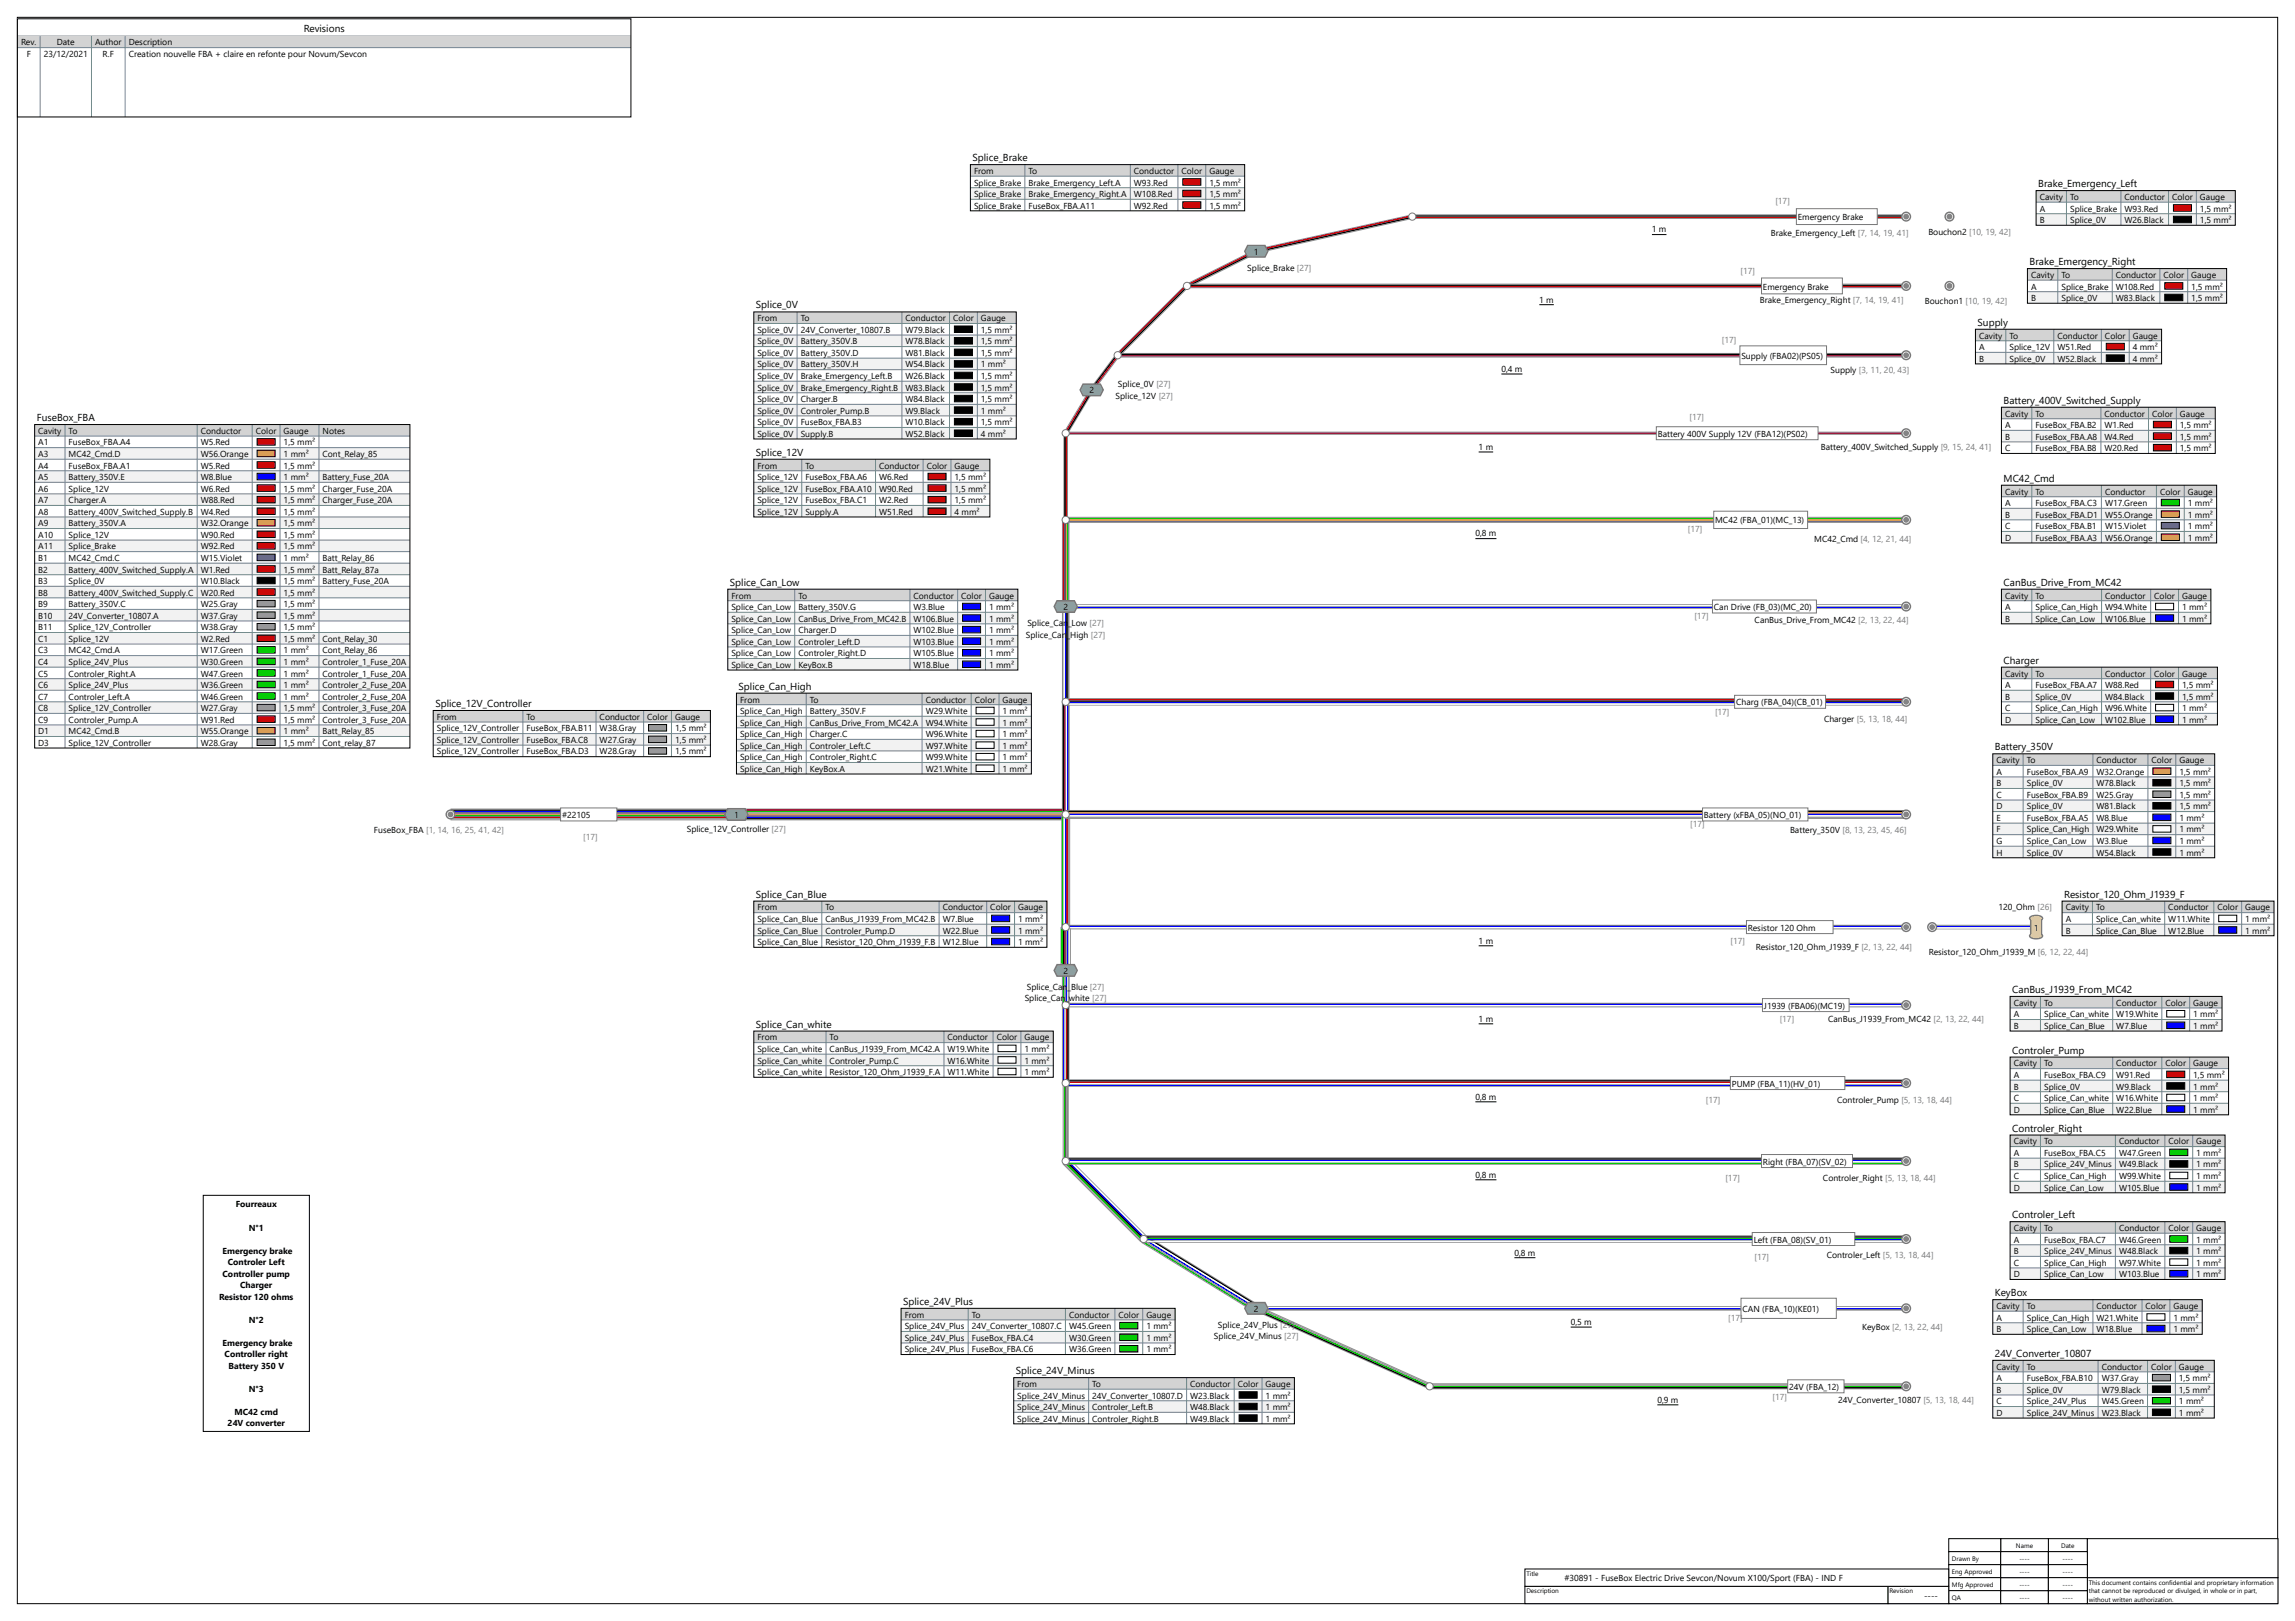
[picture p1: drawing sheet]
<svg xmlns="http://www.w3.org/2000/svg" width="841mm" height="594mm" viewBox="0 0 841 594" stroke-linecap="round" stroke-linejoin="round" font-family="sans-serif">
<defs><g id="words">
<g font-size="3.7">
<text x="111.3" y="11.6">Revisions</text>
<text x="356.4" y="59">Splice_Brake</text>
<text x="746.9" y="68.6">Brake_Emergency_Left</text>
<text x="743.7" y="97.1">Brake_Emergency_Right</text>
<text x="277" y="113">Splice_0V</text>
<text x="724.7" y="119.4">Supply</text>
<text x="734.2" y="147.9">Battery_400V_Switched_Supply</text>
<text x="13.5" y="154.3">FuseBox_FBA</text>
<text x="277" y="167">Splice_12V</text>
<text x="734.2" y="176.5">MC42_Cmd</text>
<text x="267.5" y="214.6">Splice_Can_Low</text>
<text x="734.2" y="214.6">CanBus_Drive_From_MC42</text>
<text x="734.2" y="243.2">Charger</text>
<text x="270.7" y="252.7">Splice_Can_High</text>
<text x="159.5" y="259.1">Splice_12V_Controller</text>
<text x="731" y="274.9">Battery_350V</text>
<text x="277" y="328.9">Splice_Can_Blue</text>
<text x="756.4" y="328.9">Resistor_120_Ohm_J1939_F</text>
<text x="737.4" y="363.8">CanBus_J1939_From_MC42</text>
<text x="277" y="376.5">Splice_Can_white</text>
<text x="737.4" y="386.1">Controler_Pump</text>
<text x="737.4" y="414.6">Controler_Right</text>
<text x="737.4" y="446.4">Controler_Left</text>
<text x="331" y="478.1">Splice_24V_Plus</text>
<text x="731" y="475">KeyBox</text>
<text x="731" y="497.2">24V_Converter_10807</text>
<text x="372.3" y="503.5">Splice_24V_Minus</text>
</g>
<g font-size="3.2">
<text x="7.7" y="16.7">Rev.</text>
<text x="20.8" y="16.7">Date</text>
<text x="34.8" y="16.7">Author</text>
<text x="47.2" y="16.7">Description</text>
<text x="9.8" y="20.9">F</text>
<text x="16" y="20.9">23/12/2021</text>
<text x="37.6" y="20.9">R.F</text>
<text x="47.2" y="20.9">Creation nouvelle FBA + claire en refonte pour Novum/Sevcon</text>
<text x="356.9" y="63.8">From</text>
<text x="376.9" y="63.8">To</text>
<text x="415.5" y="63.8">Conductor</text>
<text x="433" y="63.8">Color</text>
<text x="443.2" y="63.8">Gauge</text>
<text x="356.9" y="68">Splice_Brake</text>
<text x="376.9" y="68">Brake_Emergency_Left.A</text>
<text x="415.5" y="68">W93.Red</text>
<text x="443.2" y="68">1,5 mm²</text>
<text x="356.9" y="72.2">Splice_Brake</text>
<text x="356.9" y="76.5">Splice_Brake</text>
<text x="376.9" y="72.2">Brake_Emergency_Right.A</text>
<text x="376.9" y="76.5">FuseBox_FBA.A11</text>
<text x="415.5" y="72.2">W108.Red</text>
<text x="415.5" y="76.5">W92.Red</text>
<text x="443.2" y="72.2">1,5 mm²</text>
<text x="443.2" y="76.5">1,5 mm²</text>
<text x="747.4" y="73.3">Cavity</text>
<text x="747.4" y="77.5">A</text>
<text x="758.6" y="73.3">To</text>
<text x="758.6" y="77.5">Splice_Brake</text>
<text x="778.5" y="73.3">Conductor</text>
<text x="778.5" y="77.5">W93.Red</text>
<text x="796" y="73.3">Color</text>
<text x="806.2" y="73.3">Gauge</text>
<text x="806.2" y="77.5">1,5 mm²</text>
<text x="658.8" y="80.7">Emergency Brake</text>
<text x="747.4" y="81.7">B</text>
<text x="758.6" y="81.7">Splice_0V</text>
<text x="778.5" y="81.7">W26.Black</text>
<text x="806.2" y="81.7">1,5 mm²</text>
<text x="605.4" y="85.2">1 m</text>
<text x="648.9" y="86.5">Brake_Emergency_Left [7, 14, 19, 41]</text>
<text x="706.6" y="86">Bouchon2 [10, 19, 42]</text>
<text x="459.5" y="93.4">1</text>
<text x="457.1" y="99.2">Splice_Brake [27]</text>
<text x="744.3" y="101.9">Cavity</text>
<text x="755.4" y="101.9">To</text>
<text x="775.4" y="101.9">Conductor</text>
<text x="792.8" y="101.9">Color</text>
<text x="803" y="101.9">Gauge</text>
<text x="646" y="106.1">Emergency Brake</text>
<text x="744.3" y="106.1">A</text>
<text x="755.4" y="106.1">Splice_Brake</text>
<text x="775.4" y="106.1">W108.Red</text>
<text x="803" y="106.1">1,5 mm²</text>
<text x="564.1" y="110.9">1 m</text>
<text x="644.9" y="111.1">Brake_Emergency_Right [7, 14, 19, 41]</text>
<text x="705.3" y="111.4">Bouchon1 [10, 19, 42]</text>
<text x="744.3" y="110.3">B</text>
<text x="755.4" y="110.3">Splice_0V</text>
<text x="775.4" y="110.3">W83.Black</text>
<text x="803" y="110.3">1,5 mm²</text>
<text x="277.5" y="117.7">From</text>
<text x="293.4" y="117.7">To</text>
<text x="331.8" y="117.7">Conductor</text>
<text x="349.3" y="117.7">Color</text>
<text x="359.5" y="117.7">Gauge</text>
<text x="277.5" y="122">Splice_0V</text>
<text x="293.4" y="122">24V_Converter_10807.B</text>
<text x="331.8" y="122">W79.Black</text>
<text x="359.5" y="122">1,5 mm²</text>
<text x="725.2" y="124.1">Cavity</text>
<text x="736.4" y="124.1">To</text>
<text x="753.9" y="124.1">Conductor</text>
<text x="771.4" y="124.1">Color</text>
<text x="781.6" y="124.1">Gauge</text>
<text x="277.5" y="126.2">Splice_0V</text>
<text x="277.5" y="130.4">Splice_0V</text>
<text x="293.4" y="126.2">Battery_350V.B</text>
<text x="293.4" y="130.4">Battery_350V.D</text>
<text x="331.8" y="126.2">W78.Black</text>
<text x="331.8" y="130.4">W81.Black</text>
<text x="359.5" y="126.2">1,5 mm²</text>
<text x="359.5" y="130.4">1,5 mm²</text>
<text x="638.1" y="131.5">Supply (FBA02)(PS05)</text>
<text x="725.2" y="128.3">A</text>
<text x="736.4" y="128.3">Splice_12V</text>
<text x="753.9" y="128.3">W51.Red</text>
<text x="781.6" y="128.3">4 mm²</text>
<text x="277.5" y="134.7">Splice_0V</text>
<text x="293.4" y="134.7">Battery_350V.H</text>
<text x="331.8" y="134.7">W54.Black</text>
<text x="359.5" y="134.7">1 mm²</text>
<text x="550.2" y="136.3">0,4 m</text>
<text x="670.8" y="136.8">Supply [3, 11, 20, 43]</text>
<text x="725.2" y="132.5">B</text>
<text x="736.4" y="132.5">Splice_0V</text>
<text x="753.9" y="132.5">W52.Black</text>
<text x="781.6" y="132.5">4 mm²</text>
<text x="277.5" y="138.9">Splice_0V</text>
<text x="277.5" y="143.1">Splice_0V</text>
<text x="293.4" y="138.9">Brake_Emergency_Left.B</text>
<text x="293.4" y="143.1">Brake_Emergency_Right.B</text>
<text x="331.8" y="138.9">W26.Black</text>
<text x="331.8" y="143.1">W83.Black</text>
<text x="359.5" y="138.9">1,5 mm²</text>
<text x="359.5" y="143.1">1,5 mm²</text>
<text x="409.7" y="141.8">Splice_0V [27]</text>
<text x="277.5" y="147.4">Splice_0V</text>
<text x="293.4" y="147.4">Charger.B</text>
<text x="331.8" y="147.4">W84.Black</text>
<text x="359.5" y="147.4">1,5 mm²</text>
<text x="399.2" y="144.2">2</text>
<text x="408.8" y="146">Splice_12V [27]</text>
<text x="277.5" y="151.6">Splice_0V</text>
<text x="277.5" y="155.8">Splice_0V</text>
<text x="293.4" y="151.6">Controler_Pump.B</text>
<text x="293.4" y="155.8">FuseBox_FBA.B3</text>
<text x="331.8" y="151.6">W9.Black</text>
<text x="331.8" y="155.8">W10.Black</text>
<text x="359.5" y="151.6">1 mm²</text>
<text x="359.5" y="155.8">1,5 mm²</text>
<text x="734.7" y="152.7">Cavity</text>
<text x="745.9" y="152.7">To</text>
<text x="771.2" y="152.7">Conductor</text>
<text x="788.6" y="152.7">Color</text>
<text x="798.8" y="152.7">Gauge</text>
<text x="14" y="159">Cavity</text>
<text x="25.2" y="159">To</text>
<text x="73.6" y="159">Conductor</text>
<text x="93.7" y="159">Color</text>
<text x="103.9" y="159">Gauge</text>
<text x="118.2" y="159">Notes</text>
<text x="277.5" y="160.1">Splice_0V</text>
<text x="293.4" y="160.1">Supply.B</text>
<text x="331.8" y="160.1">W52.Black</text>
<text x="359.5" y="160.1">4 mm²</text>
<text x="607.5" y="160.1">Battery 400V Supply 12V (FBA12)(PS02)</text>
<text x="734.7" y="156.9">A</text>
<text x="734.7" y="161.1">B</text>
<text x="745.9" y="156.9">FuseBox_FBA.B2</text>
<text x="745.9" y="161.1">FuseBox_FBA.A8</text>
<text x="771.2" y="156.9">W1.Red</text>
<text x="771.2" y="161.1">W4.Red</text>
<text x="798.8" y="156.9">1,5 mm²</text>
<text x="798.8" y="161.1">1,5 mm²</text>
<text x="14" y="163.2">A1</text>
<text x="14" y="167.5">A3</text>
<text x="25.2" y="163.2">FuseBox_FBA.A4</text>
<text x="25.2" y="167.5">MC42_Cmd.D</text>
<text x="73.6" y="163.2">W5.Red</text>
<text x="73.6" y="167.5">W56.Orange</text>
<text x="103.9" y="163.2">1,5 mm²</text>
<text x="103.9" y="167.5">1 mm²</text>
<text x="118.2" y="167.5">Cont_Relay_85</text>
<text x="541.9" y="164.8">1 m</text>
<text x="667.3" y="164.8">Battery_400V_Switched_Supply [9, 15, 24, 41]</text>
<text x="734.7" y="165.4">C</text>
<text x="745.9" y="165.4">FuseBox_FBA.B8</text>
<text x="771.2" y="165.4">W20.Red</text>
<text x="798.8" y="165.4">1,5 mm²</text>
<text x="14" y="171.7">A4</text>
<text x="25.2" y="171.7">FuseBox_FBA.A1</text>
<text x="73.6" y="171.7">W5.Red</text>
<text x="103.9" y="171.7">1,5 mm²</text>
<text x="277.5" y="171.7">From</text>
<text x="295.1" y="171.7">To</text>
<text x="322.2" y="171.7">Conductor</text>
<text x="339.6" y="171.7">Color</text>
<text x="349.8" y="171.7">Gauge</text>
<text x="14" y="175.9">A5</text>
<text x="25.2" y="175.9">Battery_350V.E</text>
<text x="73.6" y="175.9">W8.Blue</text>
<text x="103.9" y="175.9">1 mm²</text>
<text x="118.2" y="175.9">Battery_Fuse_20A</text>
<text x="277.5" y="175.9">Splice_12V</text>
<text x="295.1" y="175.9">FuseBox_FBA.A6</text>
<text x="322.2" y="175.9">W6.Red</text>
<text x="349.8" y="175.9">1,5 mm²</text>
<text x="14" y="180.2">A6</text>
<text x="14" y="184.4">A7</text>
<text x="25.2" y="180.2">Splice_12V</text>
<text x="25.2" y="184.4">Charger.A</text>
<text x="73.6" y="180.2">W6.Red</text>
<text x="73.6" y="184.4">W88.Red</text>
<text x="103.9" y="180.2">1,5 mm²</text>
<text x="103.9" y="184.4">1,5 mm²</text>
<text x="118.2" y="180.2">Charger_Fuse_20A</text>
<text x="118.2" y="184.4">Charger_Fuse_20A</text>
<text x="277.5" y="180.2">Splice_12V</text>
<text x="277.5" y="184.4">Splice_12V</text>
<text x="295.1" y="180.2">FuseBox_FBA.A10</text>
<text x="295.1" y="184.4">FuseBox_FBA.C1</text>
<text x="322.2" y="180.2">W90.Red</text>
<text x="322.2" y="184.4">W2.Red</text>
<text x="349.8" y="180.2">1,5 mm²</text>
<text x="349.8" y="184.4">1,5 mm²</text>
<text x="734.7" y="181.2">Cavity</text>
<text x="734.7" y="185.5">A</text>
<text x="745.9" y="181.2">To</text>
<text x="745.9" y="185.5">FuseBox_FBA.C3</text>
<text x="771.4" y="181.2">Conductor</text>
<text x="771.4" y="185.5">W17.Green</text>
<text x="791.5" y="181.2">Color</text>
<text x="801.7" y="181.2">Gauge</text>
<text x="801.7" y="185.5">1 mm²</text>
<text x="14" y="188.6">A8</text>
<text x="25.2" y="188.6">Battery_400V_Switched_Supply.B</text>
<text x="73.6" y="188.6">W4.Red</text>
<text x="103.9" y="188.6">1,5 mm²</text>
<text x="277.5" y="188.6">Splice_12V</text>
<text x="295.1" y="188.6">Supply.A</text>
<text x="322.2" y="188.6">W51.Red</text>
<text x="349.8" y="188.6">4 mm²</text>
<text x="628.5" y="191.8">MC42 (FBA_01)(MC_13)</text>
<text x="734.7" y="189.7">B</text>
<text x="745.9" y="189.7">FuseBox_FBA.D1</text>
<text x="771.4" y="189.7">W55.Orange</text>
<text x="801.7" y="189.7">1 mm²</text>
<text x="14" y="192.9">A9</text>
<text x="14" y="197.1">A10</text>
<text x="25.2" y="192.9">Battery_350V.A</text>
<text x="25.2" y="197.1">Splice_12V</text>
<text x="73.6" y="192.9">W32.Orange</text>
<text x="73.6" y="197.1">W90.Red</text>
<text x="103.9" y="192.9">1,5 mm²</text>
<text x="103.9" y="197.1">1,5 mm²</text>
<text x="540.7" y="196.6">0,8 m</text>
<text x="734.7" y="193.9">C</text>
<text x="745.9" y="193.9">FuseBox_FBA.B1</text>
<text x="771.4" y="193.9">W15.Violet</text>
<text x="801.7" y="193.9">1 mm²</text>
<text x="14" y="201.3">A11</text>
<text x="25.2" y="201.3">Splice_Brake</text>
<text x="73.6" y="201.3">W92.Red</text>
<text x="103.9" y="201.3">1,5 mm²</text>
<text x="664.8" y="198.7">MC42_Cmd [4, 12, 21, 44]</text>
<text x="734.7" y="198.2">D</text>
<text x="745.9" y="198.2">FuseBox_FBA.A3</text>
<text x="771.4" y="198.2">W56.Orange</text>
<text x="801.7" y="198.2">1 mm²</text>
<text x="14" y="205.6">B1</text>
<text x="14" y="209.8">B2</text>
<text x="25.2" y="205.6">MC42_Cmd.C</text>
<text x="25.2" y="209.8">Battery_400V_Switched_Supply.A</text>
<text x="73.6" y="205.6">W15.Violet</text>
<text x="73.6" y="209.8">W1.Red</text>
<text x="103.9" y="205.6">1 mm²</text>
<text x="103.9" y="209.8">1,5 mm²</text>
<text x="118.2" y="205.6">Batt_Relay_86</text>
<text x="118.2" y="209.8">Batt_Relay_87a</text>
<text x="14" y="214">B3</text>
<text x="25.2" y="214">Splice_0V</text>
<text x="73.6" y="214">W10.Black</text>
<text x="103.9" y="214">1,5 mm²</text>
<text x="118.2" y="214">Battery_Fuse_20A</text>
<text x="14" y="218.3">B8</text>
<text x="25.2" y="218.3">Battery_400V_Switched_Supply.C</text>
<text x="73.6" y="218.3">W20.Red</text>
<text x="103.9" y="218.3">1,5 mm²</text>
<text x="268" y="219.3">From</text>
<text x="292.5" y="219.3">To</text>
<text x="334.8" y="219.3">Conductor</text>
<text x="352.3" y="219.3">Color</text>
<text x="362.5" y="219.3">Gauge</text>
<text x="734.7" y="219.3">Cavity</text>
<text x="745.9" y="219.3">To</text>
<text x="771.4" y="219.3">Conductor</text>
<text x="789.4" y="219.3">Color</text>
<text x="799.6" y="219.3">Gauge</text>
<text x="14" y="222.5">B9</text>
<text x="14" y="226.7">B10</text>
<text x="25.2" y="222.5">Battery_350V.C</text>
<text x="25.2" y="226.7">24V_Converter_10807.A</text>
<text x="73.6" y="222.5">W25.Gray</text>
<text x="73.6" y="226.7">W37.Gray</text>
<text x="103.9" y="222.5">1,5 mm²</text>
<text x="103.9" y="226.7">1,5 mm²</text>
<text x="268" y="223.6">Splice_Can_Low</text>
<text x="268" y="227.8">Splice_Can_Low</text>
<text x="292.5" y="223.6">Battery_350V.G</text>
<text x="292.5" y="227.8">CanBus_Drive_From_MC42.B</text>
<text x="334.8" y="223.6">W3.Blue</text>
<text x="334.8" y="227.8">W106.Blue</text>
<text x="362.5" y="223.6">1 mm²</text>
<text x="362.5" y="227.8">1 mm²</text>
<text x="389.7" y="223.6">2</text>
<text x="628.1" y="223.6">Can Drive (FB_03)(MC_20)</text>
<text x="734.7" y="223.6">A</text>
<text x="734.7" y="227.8">B</text>
<text x="745.9" y="223.6">Splice_Can_High</text>
<text x="745.9" y="227.8">Splice_Can_Low</text>
<text x="771.4" y="223.6">W94.White</text>
<text x="771.4" y="227.8">W106.Blue</text>
<text x="799.6" y="223.6">1 mm²</text>
<text x="799.6" y="227.8">1 mm²</text>
<text x="14" y="231">B11</text>
<text x="25.2" y="231">Splice_12V_Controller</text>
<text x="73.6" y="231">W38.Gray</text>
<text x="103.9" y="231">1,5 mm²</text>
<text x="268" y="232">Splice_Can_Low</text>
<text x="292.5" y="232">Charger.D</text>
<text x="334.8" y="232">W102.Blue</text>
<text x="362.5" y="232">1 mm²</text>
<text x="376" y="233.6">Splice_Can</text>
<text x="376.5" y="229.4">Splice_Ca</text>
<text x="389.6" y="229.4">n</text>
<text x="390.9" y="233.6">_</text>
<text x="391.4" y="229.4">_Low [27]</text>
<text x="392.2" y="233.6">High [27]</text>
<text x="643" y="228.3">CanBus_Drive_From_MC42 [2, 13, 22, 44]</text>
<text x="14" y="235.2">C1</text>
<text x="14" y="239.4">C3</text>
<text x="25.2" y="235.2">Splice_12V</text>
<text x="25.2" y="239.4">MC42_Cmd.A</text>
<text x="73.6" y="235.2">W2.Red</text>
<text x="73.6" y="239.4">W17.Green</text>
<text x="103.9" y="235.2">1,5 mm²</text>
<text x="103.9" y="239.4">1 mm²</text>
<text x="118.2" y="235.2">Cont_Relay_30</text>
<text x="118.2" y="239.4">Cont_Relay_86</text>
<text x="268" y="236.3">Splice_Can_Low</text>
<text x="292.5" y="236.3">Controler_Left.D</text>
<text x="334.8" y="236.3">W103.Blue</text>
<text x="362.5" y="236.3">1 mm²</text>
<text x="14" y="243.7">C4</text>
<text x="25.2" y="243.7">Splice_24V_Plus</text>
<text x="73.6" y="243.7">W30.Green</text>
<text x="103.9" y="243.7">1 mm²</text>
<text x="118.2" y="243.7">Controler_1_Fuse_20A</text>
<text x="268" y="240.5">Splice_Can_Low</text>
<text x="268" y="244.7">Splice_Can_Low</text>
<text x="292.5" y="240.5">Controler_Right.D</text>
<text x="292.5" y="244.7">KeyBox.B</text>
<text x="334.8" y="240.5">W105.Blue</text>
<text x="334.8" y="244.7">W18.Blue</text>
<text x="362.5" y="240.5">1 mm²</text>
<text x="362.5" y="244.7">1 mm²</text>
<text x="14" y="247.9">C5</text>
<text x="25.2" y="247.9">Controler_Right.A</text>
<text x="73.6" y="247.9">W47.Green</text>
<text x="103.9" y="247.9">1 mm²</text>
<text x="118.2" y="247.9">Controler_1_Fuse_20A</text>
<text x="734.7" y="247.9">Cavity</text>
<text x="745.9" y="247.9">To</text>
<text x="771.4" y="247.9">Conductor</text>
<text x="789.4" y="247.9">Color</text>
<text x="799.6" y="247.9">Gauge</text>
<text x="14" y="252.1">C6</text>
<text x="14" y="256.4">C7</text>
<text x="25.2" y="252.1">Splice_24V_Plus</text>
<text x="25.2" y="256.4">Controler_Left.A</text>
<text x="73.6" y="252.1">W36.Green</text>
<text x="73.6" y="256.4">W46.Green</text>
<text x="103.9" y="252.1">1 mm²</text>
<text x="103.9" y="256.4">1 mm²</text>
<text x="118.2" y="252.1">Controler_2_Fuse_20A</text>
<text x="118.2" y="256.4">Controler_2_Fuse_20A</text>
<text x="271.2" y="257.4">From</text>
<text x="296.8" y="257.4">To</text>
<text x="339.2" y="257.4">Conductor</text>
<text x="357.2" y="257.4">Color</text>
<text x="367.4" y="257.4">Gauge</text>
<text x="734.7" y="252.1">A</text>
<text x="734.7" y="256.4">B</text>
<text x="745.9" y="252.1">FuseBox_FBA.A7</text>
<text x="745.9" y="256.4">Splice_0V</text>
<text x="771.4" y="252.1">W88.Red</text>
<text x="771.4" y="256.4">W84.Black</text>
<text x="799.6" y="252.1">1,5 mm²</text>
<text x="799.6" y="256.4">1,5 mm²</text>
<text x="14" y="260.6">C8</text>
<text x="25.2" y="260.6">Splice_12V_Controller</text>
<text x="73.6" y="260.6">W27.Gray</text>
<text x="103.9" y="260.6">1,5 mm²</text>
<text x="118.2" y="260.6">Controler_3_Fuse_20A</text>
<text x="160.1" y="263.8">From</text>
<text x="192.9" y="263.8">To</text>
<text x="219.7" y="263.8">Conductor</text>
<text x="237.2" y="263.8">Color</text>
<text x="247.4" y="263.8">Gauge</text>
<text x="271.2" y="261.7">Splice_Can_High</text>
<text x="296.8" y="261.7">Battery_350V.F</text>
<text x="339.2" y="261.7">W29.White</text>
<text x="367.4" y="261.7">1 mm²</text>
<text x="636.2" y="258.5">Charg (FBA_04)(CB_01)</text>
<text x="734.7" y="260.6">C</text>
<text x="745.9" y="260.6">Splice_Can_High</text>
<text x="771.4" y="260.6">W96.White</text>
<text x="799.6" y="260.6">1 mm²</text>
<text x="14" y="264.8">C9</text>
<text x="14" y="269.1">D1</text>
<text x="25.2" y="264.8">Controler_Pump.A</text>
<text x="25.2" y="269.1">MC42_Cmd.B</text>
<text x="73.6" y="264.8">W91.Red</text>
<text x="73.6" y="269.1">W55.Orange</text>
<text x="103.9" y="264.8">1,5 mm²</text>
<text x="103.9" y="269.1">1 mm²</text>
<text x="118.2" y="264.8">Controler_3_Fuse_20A</text>
<text x="118.2" y="269.1">Batt_Relay_85</text>
<text x="160.1" y="268">Splice_12V_Controller</text>
<text x="192.9" y="268">FuseBox_FBA.B11</text>
<text x="219.7" y="268">W38.Gray</text>
<text x="247.4" y="268">1,5 mm²</text>
<text x="271.2" y="265.9">Splice_Can_High</text>
<text x="296.8" y="265.9">CanBus_Drive_From_MC42.A</text>
<text x="339.2" y="265.9">W94.White</text>
<text x="367.4" y="265.9">1 mm²</text>
<text x="668.4" y="264.6">Charger [5, 13, 18, 44]</text>
<text x="734.7" y="264.8">D</text>
<text x="745.9" y="264.8">Splice_Can_Low</text>
<text x="771.4" y="264.8">W102.Blue</text>
<text x="799.6" y="264.8">1 mm²</text>
<text x="14" y="273.3">D3</text>
<text x="25.2" y="273.3">Splice_12V_Controller</text>
<text x="73.6" y="273.3">W28.Gray</text>
<text x="103.9" y="273.3">1,5 mm²</text>
<text x="118.2" y="273.3">Cont_relay_87</text>
<text x="160.1" y="272.2">Splice_12V_Controller</text>
<text x="192.9" y="272.2">FuseBox_FBA.C8</text>
<text x="219.7" y="272.2">W27.Gray</text>
<text x="247.4" y="272.2">1,5 mm²</text>
<text x="271.2" y="270.1">Splice_Can_High</text>
<text x="271.2" y="274.4">Splice_Can_High</text>
<text x="296.8" y="270.1">Charger.C</text>
<text x="296.8" y="274.4">Controler_Left.C</text>
<text x="339.2" y="270.1">W96.White</text>
<text x="339.2" y="274.4">W97.White</text>
<text x="367.4" y="270.1">1 mm²</text>
<text x="367.4" y="274.4">1 mm²</text>
<text x="160.1" y="276.5">Splice_12V_Controller</text>
<text x="192.9" y="276.5">FuseBox_FBA.D3</text>
<text x="219.7" y="276.5">W28.Gray</text>
<text x="247.4" y="276.5">1,5 mm²</text>
<text x="271.2" y="278.6">Splice_Can_High</text>
<text x="296.8" y="278.6">Controler_Right.C</text>
<text x="339.2" y="278.6">W99.White</text>
<text x="367.4" y="278.6">1 mm²</text>
<text x="731.6" y="279.7">Cavity</text>
<text x="742.7" y="279.7">To</text>
<text x="768.3" y="279.7">Conductor</text>
<text x="788.4" y="279.7">Color</text>
<text x="798.6" y="279.7">Gauge</text>
<text x="271.2" y="282.8">Splice_Can_High</text>
<text x="296.8" y="282.8">KeyBox.A</text>
<text x="339.2" y="282.8">W21.White</text>
<text x="367.4" y="282.8">1 mm²</text>
<text x="731.6" y="283.9">A</text>
<text x="742.7" y="283.9">FuseBox_FBA.A9</text>
<text x="768.3" y="283.9">W32.Orange</text>
<text x="798.6" y="283.9">1,5 mm²</text>
<text x="731.6" y="288.1">B</text>
<text x="731.6" y="292.4">C</text>
<text x="742.7" y="288.1">Splice_0V</text>
<text x="742.7" y="292.4">FuseBox_FBA.B9</text>
<text x="768.3" y="288.1">W78.Black</text>
<text x="768.3" y="292.4">W25.Gray</text>
<text x="798.6" y="288.1">1,5 mm²</text>
<text x="798.6" y="292.4">1,5 mm²</text>
<text x="206" y="299.8">#22105</text>
<text x="269" y="299.8">1</text>
<text x="624.4" y="299.8">Battery (xFBA_05)(NO_01)</text>
<text x="731.6" y="296.6">D</text>
<text x="742.7" y="296.6">Splice_0V</text>
<text x="768.3" y="296.6">W81.Black</text>
<text x="798.6" y="296.6">1,5 mm²</text>
<text x="137.1" y="305.3">FuseBox_FBA [1, 14, 16, 25, 41, 42]</text>
<text x="251.7" y="304.8">Splice_12V_Controller [27]</text>
<text x="656" y="305.3">Battery_350V [8, 13, 23, 45, 46]</text>
<text x="731.6" y="300.8">E</text>
<text x="731.6" y="305.1">F</text>
<text x="742.7" y="300.8">FuseBox_FBA.A5</text>
<text x="742.7" y="305.1">Splice_Can_High</text>
<text x="768.3" y="300.8">W8.Blue</text>
<text x="768.3" y="305.1">W29.White</text>
<text x="798.6" y="300.8">1 mm²</text>
<text x="798.6" y="305.1">1 mm²</text>
<text x="731.6" y="309.3">G</text>
<text x="742.7" y="309.3">Splice_Can_Low</text>
<text x="768.3" y="309.3">W3.Blue</text>
<text x="798.6" y="309.3">1 mm²</text>
<text x="731.6" y="313.5">H</text>
<text x="742.7" y="313.5">Splice_0V</text>
<text x="768.3" y="313.5">W54.Black</text>
<text x="798.6" y="313.5">1 mm²</text>
<text x="277.5" y="333.6">From</text>
<text x="302.5" y="333.6">To</text>
<text x="345.5" y="333.6">Conductor</text>
<text x="362.9" y="333.6">Color</text>
<text x="373.1" y="333.6">Gauge</text>
<text x="732.4" y="333.4">120_Ohm [26]</text>
<text x="757" y="333.6">Cavity</text>
<text x="768.1" y="333.6">To</text>
<text x="794.6" y="333.6">Conductor</text>
<text x="812.6" y="333.6">Color</text>
<text x="822.8" y="333.6">Gauge</text>
<text x="277.5" y="337.9">Splice_Can_Blue</text>
<text x="302.5" y="337.9">CanBus_J1939_From_MC42.B</text>
<text x="345.5" y="337.9">W7.Blue</text>
<text x="373.1" y="337.9">1 mm²</text>
<text x="640.5" y="341">Resistor 120 Ohm</text>
<text x="745.3" y="341">1</text>
<text x="757" y="337.9">A</text>
<text x="768.1" y="337.9">Splice_Can_white</text>
<text x="794.6" y="337.9">W11.White</text>
<text x="822.8" y="337.9">1 mm²</text>
<text x="277.5" y="342.1">Splice_Can_Blue</text>
<text x="277.5" y="346.3">Splice_Can_Blue</text>
<text x="302.5" y="342.1">Controler_Pump.D</text>
<text x="302.5" y="346.3">Resistor_120_Ohm_J1939_F.B</text>
<text x="345.5" y="342.1">W22.Blue</text>
<text x="345.5" y="346.3">W12.Blue</text>
<text x="373.1" y="342.1">1 mm²</text>
<text x="373.1" y="346.3">1 mm²</text>
<text x="541.9" y="345.8">1 m</text>
<text x="757" y="342.1">B</text>
<text x="768.1" y="342.1">Splice_Can_Blue</text>
<text x="794.6" y="342.1">W12.Blue</text>
<text x="822.8" y="342.1">1 mm²</text>
<text x="643.4" y="348.2">Resistor_120_Ohm_J1939_F [2, 13, 22, 44]</text>
<text x="706.8" y="350">Resistor_120_Ohm_J1939_M [6, 12, 22, 44]</text>
<text x="389.7" y="356.9">2</text>
<text x="376.3" y="362.7">Splice_Ca</text>
<text x="389.4" y="362.7">n</text>
<text x="391.2" y="362.7">_</text>
<text x="392.5" y="362.7">Blue [27]</text>
<text x="375.5" y="367">Splice_Can</text>
<text x="390.4" y="367">_</text>
<text x="391.7" y="367">white [27]</text>
<text x="646.4" y="369.6">J1939 (FBA06)(MC19)</text>
<text x="737.9" y="368.6">Cavity</text>
<text x="749.1" y="368.6">To</text>
<text x="775.5" y="368.6">Conductor</text>
<text x="793.5" y="368.6">Color</text>
<text x="803.7" y="368.6">Gauge</text>
<text x="541.9" y="374.4">1 m</text>
<text x="669.9" y="374.4">CanBus_J1939_From_MC42 [2, 13, 22, 44]</text>
<text x="737.9" y="372.8">A</text>
<text x="737.9" y="377">B</text>
<text x="749.1" y="372.8">Splice_Can_white</text>
<text x="749.1" y="377">Splice_Can_Blue</text>
<text x="775.5" y="372.8">W19.White</text>
<text x="775.5" y="377">W7.Blue</text>
<text x="803.7" y="372.8">1 mm²</text>
<text x="803.7" y="377">1 mm²</text>
<text x="277.5" y="381.3">From</text>
<text x="304" y="381.3">To</text>
<text x="347.2" y="381.3">Conductor</text>
<text x="365.2" y="381.3">Color</text>
<text x="375.4" y="381.3">Gauge</text>
<text x="277.5" y="385.5">Splice_Can_white</text>
<text x="277.5" y="389.7">Splice_Can_white</text>
<text x="304" y="385.5">CanBus_J1939_From_MC42.A</text>
<text x="304" y="389.7">Controler_Pump.C</text>
<text x="347.2" y="385.5">W19.White</text>
<text x="347.2" y="389.7">W16.White</text>
<text x="375.4" y="385.5">1 mm²</text>
<text x="375.4" y="389.7">1 mm²</text>
<text x="277.5" y="394">Splice_Can_white</text>
<text x="304" y="394">Resistor_120_Ohm_J1939_F.A</text>
<text x="347.2" y="394">W11.White</text>
<text x="375.4" y="394">1 mm²</text>
<text x="737.9" y="390.8">Cavity</text>
<text x="737.9" y="395">A</text>
<text x="749.1" y="390.8">To</text>
<text x="749.1" y="395">FuseBox_FBA.C9</text>
<text x="775.5" y="390.8">Conductor</text>
<text x="775.5" y="395">W91.Red</text>
<text x="793.5" y="390.8">Color</text>
<text x="803.7" y="390.8">Gauge</text>
<text x="803.7" y="395">1,5 mm²</text>
<text x="634.6" y="398.2">PUMP (FBA_11)(HV_01)</text>
<text x="737.9" y="399.2">B</text>
<text x="749.1" y="399.2">Splice_0V</text>
<text x="775.5" y="399.2">W9.Black</text>
<text x="803.7" y="399.2">1 mm²</text>
<text x="540.7" y="403">0,8 m</text>
<text x="673.2" y="404.3">Controler_Pump [5, 13, 18, 44]</text>
<text x="737.9" y="403.5">C</text>
<text x="737.9" y="407.7">D</text>
<text x="749.1" y="403.5">Splice_Can_white</text>
<text x="749.1" y="407.7">Splice_Can_Blue</text>
<text x="775.5" y="403.5">W16.White</text>
<text x="775.5" y="407.7">W22.Blue</text>
<text x="803.7" y="403.5">1 mm²</text>
<text x="803.7" y="407.7">1 mm²</text>
<text x="737.9" y="419.4">Cavity</text>
<text x="749.1" y="419.4">To</text>
<text x="776.5" y="419.4">Conductor</text>
<text x="794.6" y="419.4">Color</text>
<text x="804.8" y="419.4">Gauge</text>
<text x="737.9" y="423.6">A</text>
<text x="749.1" y="423.6">FuseBox_FBA.C5</text>
<text x="776.5" y="423.6">W47.Green</text>
<text x="804.8" y="423.6">1 mm²</text>
<text x="540.7" y="431.5">0,8 m</text>
<text x="646" y="426.8">Right (FBA_07)(SV_02)</text>
<text x="737.9" y="427.8">B</text>
<text x="749.1" y="427.8">Splice_24V_Minus</text>
<text x="776.5" y="427.8">W49.Black</text>
<text x="804.8" y="427.8">1 mm²</text>
<text x="668" y="432.9">Controler_Right [5, 13, 18, 44]</text>
<text x="737.9" y="432.1">C</text>
<text x="737.9" y="436.3">D</text>
<text x="749.1" y="432.1">Splice_Can_High</text>
<text x="749.1" y="436.3">Splice_Can_Low</text>
<text x="776.5" y="432.1">W99.White</text>
<text x="776.5" y="436.3">W105.Blue</text>
<text x="804.8" y="432.1">1 mm²</text>
<text x="804.8" y="436.3">1 mm²</text>
<text x="86.4" y="442.5">Fourreaux</text>
<text x="91.2" y="450.9">N°1</text>
<text x="642.6" y="455.3">Left (FBA_08)(SV_01)</text>
<text x="737.9" y="451.1">Cavity</text>
<text x="737.9" y="455.3">A</text>
<text x="749.1" y="451.1">To</text>
<text x="749.1" y="455.3">FuseBox_FBA.C7</text>
<text x="776.5" y="451.1">Conductor</text>
<text x="776.5" y="455.3">W46.Green</text>
<text x="794.6" y="451.1">Color</text>
<text x="804.8" y="451.1">Gauge</text>
<text x="804.8" y="455.3">1 mm²</text>
<text x="81.5" y="459.4">Emergency brake</text>
<text x="554.9" y="460.1">0,8 m</text>
<text x="669.4" y="461.2">Controler_Left [5, 13, 18, 44]</text>
<text x="737.9" y="459.6">B</text>
<text x="749.1" y="459.6">Splice_24V_Minus</text>
<text x="776.5" y="459.6">W48.Black</text>
<text x="804.8" y="459.6">1 mm²</text>
<text x="81.6" y="467.8">Controller pump</text>
<text x="83.5" y="463.6">Controler Left</text>
<text x="737.9" y="463.8">C</text>
<text x="749.1" y="463.8">Splice_Can_High</text>
<text x="776.5" y="463.8">W97.White</text>
<text x="804.8" y="463.8">1 mm²</text>
<text x="88" y="472">Charger</text>
<text x="737.9" y="468">D</text>
<text x="749.1" y="468">Splice_Can_Low</text>
<text x="776.5" y="468">W103.Blue</text>
<text x="804.8" y="468">1 mm²</text>
<text x="80.3" y="476.3">Resistor 120 ohms</text>
<text x="731.6" y="479.7">Cavity</text>
<text x="742.7" y="479.7">To</text>
<text x="768.3" y="479.7">Conductor</text>
<text x="786.3" y="479.7">Color</text>
<text x="796.5" y="479.7">Gauge</text>
<text x="91.2" y="484.7">N°2</text>
<text x="331.5" y="482.9">From</text>
<text x="356.1" y="482.9">To</text>
<text x="391.7" y="482.9">Conductor</text>
<text x="409.9" y="482.9">Color</text>
<text x="420.1" y="482.9">Gauge</text>
<text x="459.5" y="480.7">2</text>
<text x="575.6" y="485.5">0,5 m</text>
<text x="638.5" y="480.7">CAN (FBA_10)(KE01)</text>
<text x="731.6" y="483.9">A</text>
<text x="742.7" y="483.9">Splice_Can_High</text>
<text x="768.3" y="483.9">W21.White</text>
<text x="796.5" y="483.9">1 mm²</text>
<text x="331.5" y="487.1">Splice_24V_Plus</text>
<text x="331.5" y="491.3">Splice_24V_Plus</text>
<text x="356.1" y="487.1">24V_Converter_10807.C</text>
<text x="356.1" y="491.3">FuseBox_FBA.C4</text>
<text x="391.7" y="487.1">W45.Green</text>
<text x="391.7" y="491.3">W30.Green</text>
<text x="420.1" y="487.1">1 mm²</text>
<text x="420.1" y="491.3">1 mm²</text>
<text x="444.9" y="490.8">Splice_24V_Minus [27]</text>
<text x="446.3" y="486.6">Splice_24V_Plus [27]</text>
<text x="682.4" y="487.4">KeyBox [2, 13, 22, 44]</text>
<text x="731.6" y="488.1">B</text>
<text x="742.7" y="488.1">Splice_Can_Low</text>
<text x="768.3" y="488.1">W18.Blue</text>
<text x="796.5" y="488.1">1 mm²</text>
<text x="81.5" y="493.1">Emergency brake</text>
<text x="82.3" y="497.4">Controller right</text>
<text x="331.5" y="495.6">Splice_24V_Plus</text>
<text x="356.1" y="495.6">FuseBox_FBA.C6</text>
<text x="391.7" y="495.6">W36.Green</text>
<text x="420.1" y="495.6">1 mm²</text>
<text x="83.7" y="501.6">Battery 350 V</text>
<text x="731.6" y="501.9">Cavity</text>
<text x="742.7" y="501.9">To</text>
<text x="770.2" y="501.9">Conductor</text>
<text x="788.3" y="501.9">Color</text>
<text x="798.5" y="501.9">Gauge</text>
<text x="372.8" y="508.3">From</text>
<text x="400.3" y="508.3">To</text>
<text x="436.2" y="508.3">Conductor</text>
<text x="453.6" y="508.3">Color</text>
<text x="463.8" y="508.3">Gauge</text>
<text x="655.6" y="509.3">24V (FBA_12)</text>
<text x="731.6" y="506.1">A</text>
<text x="742.7" y="506.1">FuseBox_FBA.B10</text>
<text x="770.2" y="506.1">W37.Gray</text>
<text x="798.5" y="506.1">1,5 mm²</text>
<text x="91.2" y="510">N°3</text>
<text x="372.8" y="512.5">Splice_24V_Minus</text>
<text x="400.3" y="512.5">24V_Converter_10807.D</text>
<text x="436.2" y="512.5">W23.Black</text>
<text x="463.8" y="512.5">1 mm²</text>
<text x="607.3" y="514">0,9 m</text>
<text x="673.6" y="514.1">24V_Converter_10807 [5, 13, 18, 44]</text>
<text x="731.6" y="510.4">B</text>
<text x="731.6" y="514.6">C</text>
<text x="742.7" y="510.4">Splice_0V</text>
<text x="742.7" y="514.6">Splice_24V_Plus</text>
<text x="770.2" y="510.4">W79.Black</text>
<text x="770.2" y="514.6">W45.Green</text>
<text x="798.5" y="510.4">1,5 mm²</text>
<text x="798.5" y="514.6">1 mm²</text>
<text x="86" y="518.5">MC42 cmd</text>
<text x="372.8" y="516.7">Splice_24V_Minus</text>
<text x="372.8" y="521">Splice_24V_Minus</text>
<text x="400.3" y="516.7">Controler_Left.B</text>
<text x="400.3" y="521">Controler_Right.B</text>
<text x="436.2" y="516.7">W48.Black</text>
<text x="436.2" y="521">W49.Black</text>
<text x="463.8" y="516.7">1 mm²</text>
<text x="463.8" y="521">1 mm²</text>
<text x="731.6" y="518.8">D</text>
<text x="742.7" y="518.8">Splice_24V_Minus</text>
<text x="770.2" y="518.8">W23.Black</text>
<text x="798.5" y="518.8">1 mm²</text>
<text x="83.4" y="522.7">24V converter</text>
<text x="573.3" y="579.4">#30891 - FuseBox Electric Drive Sevcon/Novum X100/Sport (FBA) - IND F</text>
<text x="705.1" y="585.8">----</text>
</g>
<g font-size="3.2" fill="#797979">
<text x="650.6" y="74.9">[17]</text>
<text x="637.8" y="100.3">[17]</text>
<text x="630.9" y="125.7">[17]</text>
<text x="619.1" y="154">[17]</text>
<text x="618.6" y="195">[17]</text>
<text x="620.9" y="227">[17]</text>
<text x="628.5" y="261.9">[17]</text>
<text x="619.4" y="303.2">[17]</text>
<text x="213.7" y="307.7">[17]</text>
<text x="634.1" y="345.8">[17]</text>
<text x="652.2" y="374.6">[17]</text>
<text x="625.2" y="404.3">[17]</text>
<text x="632.3" y="432.9">[17]</text>
<text x="643" y="461.7">[17]</text>
<text x="633.3" y="484.2">[17]</text>
<text x="649.5" y="513">[17]</text>
</g>
<g font-size="2.4">
<text x="738.7" y="567.2">Name</text>
<text x="755.3" y="567.2">Date</text>
<text x="715.3" y="572">Drawn By</text>
<text x="740" y="572">----</text>
<text x="755.9" y="572">----</text>
<text x="559.3" y="577.5">Title</text>
<text x="715.3" y="576.7">Eng Approved</text>
<text x="715.3" y="581.5">Mfg Approved</text>
<text x="740" y="581.5">----</text>
<text x="740" y="576.7">----</text>
<text x="755.9" y="576.7">----</text>
<text x="755.9" y="581.5">----</text>
<text x="765.4" y="580.7">This document contains confidential and proprietary information</text>
<text x="559.3" y="583.9">Description</text>
<text x="692.4" y="583.9">Revision</text>
<text x="715.3" y="586.2">QA</text>
<text x="740" y="586.2">----</text>
<text x="755.9" y="586.2">----</text>
<text x="765.4" y="583.9">that cannot be reproduced or divulged, in whole or in part,</text>
<text x="765.4" y="587">without written authorization.</text>
</g>
</g></defs>
<path d="M6.3 6.3h828.3v581.4h-828.3z" fill="none" stroke="#000" stroke-width=".37"/>
<g fill="#fff" stroke="#000" stroke-width=".37">
<path d="M558.8 581.3h133.1v6.3h-133.1z" fill-rule="evenodd"/>
<path d="M750.6 563.8h14.3v4.8h-14.3z" fill-rule="evenodd"/>
<path d="M733.2 563.8h17.4v4.8h-17.4z" fill-rule="evenodd"/>
<path d="M714.1 563.8h19.1v4.8h-19.1z" fill-rule="evenodd"/>
<path d="M714.1 568.6h19.1v4.8h-19.1z" fill-rule="evenodd"/>
<path d="M714.1 573.4h19.1v4.7h-19.1z" fill-rule="evenodd"/>
<path d="M714.1 578.1h19.1v4.8h-19.1z" fill-rule="evenodd"/>
<path d="M714.1 582.9h19.1v4.7h-19.1z" fill-rule="evenodd"/>
<path d="M764.9 578.1h69.9v9.5h-69.9z" fill-rule="evenodd"/>
<path d="M691.9 581.3h22.2v6.3h-22.2z" fill-rule="evenodd"/>
<path d="M558.8 574.9h155.3v6.4h-155.3z" fill-rule="evenodd"/>
<path d="M764.9 563.8h69.9v14.3h-69.9z" fill-rule="evenodd"/>
<path d="M733.2 582.9h17.4v4.7h-17.4z" fill-rule="evenodd"/>
<path d="M733.2 578.1h17.4v4.8h-17.4z" fill-rule="evenodd"/>
<path d="M733.2 573.4h17.4v4.7h-17.4z" fill-rule="evenodd"/>
<path d="M733.2 568.6h17.4v4.8h-17.4z" fill-rule="evenodd"/>
<path d="M750.6 568.6h14.3v4.8h-14.3z" fill-rule="evenodd"/>
<path d="M750.6 573.4h14.3v4.7h-14.3z" fill-rule="evenodd"/>
<path d="M750.6 582.9h14.3v4.7h-14.3z" fill-rule="evenodd"/>
<path d="M750.6 578.1h14.3v4.8h-14.3z" fill-rule="evenodd"/>
</g>
<path d="M6.4 6.9h224.8v36h-224.8z" fill-rule="evenodd" fill="#fff"/>
<path d="M6.4 13.2h224.8" fill="none" stroke="#708090" stroke-width=".37"/>
<path d="M6.4 13.2h224.8v4.3h-224.8z" fill-rule="evenodd" fill="#d3d3d3"/>
<path d="M6.4 17.5h224.8M14.7 13.2v29.7M33.5 13.2v29.7M45.9 13.2v29.7" fill="none" stroke="#708090" stroke-width=".37"/>
<path d="M6.4 6.9h224.8v36h-224.8z" fill="none" stroke="#000" stroke-width=".37"/>
<path d="M730.2 276.2h81.4v38.1h-81.4z" fill-rule="evenodd" fill="#fff"/>
<path d="M730.2 276.2h81.4v4.3h-81.4z" fill-rule="evenodd" fill="#d3d3d3"/>
<path d="M730.2 280.5h81.4" fill="none" stroke="#708090" stroke-width=".37"/>
<path d="M730.2 284.7h81.4v4.2h-81.4z" fill-rule="evenodd" fill="#f2f2f2"/>
<path d="M730.2 284.7h81.4M730.2 288.9h81.4" fill="none" stroke="#708090" stroke-width=".37"/>
<path d="M730.2 293.2h81.4v4.2h-81.4z" fill-rule="evenodd" fill="#f2f2f2"/>
<path d="M730.2 293.2h81.4M730.2 297.4h81.4" fill="none" stroke="#708090" stroke-width=".37"/>
<path d="M730.2 301.6h81.4v4.3h-81.4z" fill-rule="evenodd" fill="#f2f2f2"/>
<path d="M730.2 301.6h81.4M730.2 305.9h81.4" fill="none" stroke="#708090" stroke-width=".37"/>
<path d="M730.2 310.1h81.4v4.2h-81.4z" fill-rule="evenodd" fill="#f2f2f2"/>
<path d="M741.4 276.2v38.1M766.9 276.2v38.1M787.1 276.2v38.1M797.3 276.2v38.1M730.2 310.1h81.4" fill="none" stroke="#708090" stroke-width=".37"/>
<path d="M788.9 281.4h6.6v2.4h-6.6z" fill-rule="evenodd" fill="#fb940b" stroke="#000" stroke-width=".37"/>
<path d="M788.9 285.6h6.6v2.4h-6.6z" fill-rule="evenodd" fill="#000" stroke="#000" stroke-width=".37"/>
<path d="M788.9 289.9h6.6v2.3h-6.6z" fill-rule="evenodd" fill="#999" stroke="#000" stroke-width=".37"/>
<path d="M788.9 294.1h6.6v2.4h-6.6z" fill-rule="evenodd" fill="#000" stroke="#000" stroke-width=".37"/>
<path d="M788.9 298.3h6.6v2.4h-6.6z" fill-rule="evenodd" fill="#00f" stroke="#000" stroke-width=".37"/>
<path d="M788.9 302.6h6.6v2.3h-6.6z" fill-rule="evenodd" fill="#fff" stroke="#000" stroke-width=".37"/>
<path d="M788.9 306.8h6.6v2.4h-6.6z" fill-rule="evenodd" fill="#00f" stroke="#000" stroke-width=".37"/>
<path d="M788.9 311h6.6v2.4h-6.6z" fill-rule="evenodd" fill="#000" stroke="#000" stroke-width=".37"/>
<path d="M730.2 276.2h81.4v38.1h-81.4z" fill="none" stroke="#000" stroke-width=".37"/>
<path d="M733.4 244.5h79.2v21.1h-79.2z" fill-rule="evenodd" fill="#fff"/>
<path d="M733.4 244.5h79.2v4.2h-79.2z" fill-rule="evenodd" fill="#d3d3d3"/>
<path d="M733.4 248.7h79.2" fill="none" stroke="#708090" stroke-width=".37"/>
<path d="M733.4 252.9h79.2v4.3h-79.2z" fill-rule="evenodd" fill="#f2f2f2"/>
<path d="M733.4 252.9h79.2M733.4 257.2h79.2" fill="none" stroke="#708090" stroke-width=".37"/>
<path d="M733.4 261.4h79.2v4.2h-79.2z" fill-rule="evenodd" fill="#f2f2f2"/>
<path d="M744.6 244.5v21.1M770.1 244.5v21.1M788.1 244.5v21.1M798.3 244.5v21.1M733.4 261.4h79.2" fill="none" stroke="#708090" stroke-width=".37"/>
<path d="M789.9 249.6h6.6v2.4h-6.6z" fill-rule="evenodd" fill="#c00" stroke="#000" stroke-width=".37"/>
<path d="M789.9 253.9h6.6v2.3h-6.6z" fill-rule="evenodd" fill="#000" stroke="#000" stroke-width=".37"/>
<path d="M789.9 258.1h6.6v2.4h-6.6z" fill-rule="evenodd" fill="#fff" stroke="#000" stroke-width=".37"/>
<path d="M789.9 262.3h6.6v2.4h-6.6z" fill-rule="evenodd" fill="#00f" stroke="#000" stroke-width=".37"/>
<path d="M733.4 244.5h79.2v21.1h-79.2z" fill="none" stroke="#000" stroke-width=".37"/>
<path d="M736.6 387.3h80.1v21.2h-80.1z" fill-rule="evenodd" fill="#fff"/>
<path d="M736.6 387.3h80.1v4.3h-80.1z" fill-rule="evenodd" fill="#d3d3d3"/>
<path d="M736.6 391.6h80.1" fill="none" stroke="#708090" stroke-width=".37"/>
<path d="M736.6 395.8h80.1v4.2h-80.1z" fill-rule="evenodd" fill="#f2f2f2"/>
<path d="M736.6 395.8h80.1M736.6 400h80.1" fill="none" stroke="#708090" stroke-width=".37"/>
<path d="M736.6 404.3h80.1v4.2h-80.1z" fill-rule="evenodd" fill="#f2f2f2"/>
<path d="M747.7 387.3v21.2M774.2 387.3v21.2M792.2 387.3v21.2M802.4 387.3v21.2M736.6 404.3h80.1" fill="none" stroke="#708090" stroke-width=".37"/>
<path d="M794 392.5h6.6v2.4h-6.6z" fill-rule="evenodd" fill="#c00" stroke="#000" stroke-width=".37"/>
<path d="M794 396.7h6.6v2.4h-6.6z" fill-rule="evenodd" fill="#000" stroke="#000" stroke-width=".37"/>
<path d="M794 401h6.6v2.4h-6.6z" fill-rule="evenodd" fill="#fff" stroke="#000" stroke-width=".37"/>
<path d="M794 405.2h6.6v2.4h-6.6z" fill-rule="evenodd" fill="#00f" stroke="#000" stroke-width=".37"/>
<path d="M736.6 387.3h80.1v21.2h-80.1z" fill="none" stroke="#000" stroke-width=".37"/>
<path d="M736.6 447.7h78.8v21.1h-78.8z" fill-rule="evenodd" fill="#fff"/>
<path d="M736.6 447.7h78.8v4.2h-78.8z" fill-rule="evenodd" fill="#d3d3d3"/>
<path d="M736.6 451.9h78.8" fill="none" stroke="#708090" stroke-width=".37"/>
<path d="M736.6 456.1h78.8v4.3h-78.8z" fill-rule="evenodd" fill="#f2f2f2"/>
<path d="M736.6 456.1h78.8M736.6 460.4h78.8" fill="none" stroke="#708090" stroke-width=".37"/>
<path d="M736.6 464.6h78.8v4.2h-78.8z" fill-rule="evenodd" fill="#f2f2f2"/>
<path d="M747.7 447.7v21.1M775.2 447.7v21.1M793.3 447.7v21.1M803.5 447.7v21.1M736.6 464.6h78.8" fill="none" stroke="#708090" stroke-width=".37"/>
<path d="M795.1 452.8h6.6v2.4h-6.6z" fill-rule="evenodd" fill="#0c0" stroke="#000" stroke-width=".37"/>
<path d="M795.1 457.1h6.6v2.3h-6.6z" fill-rule="evenodd" fill="#000" stroke="#000" stroke-width=".37"/>
<path d="M795.1 461.3h6.6v2.4h-6.6z" fill-rule="evenodd" fill="#fff" stroke="#000" stroke-width=".37"/>
<path d="M795.1 465.5h6.6v2.4h-6.6z" fill-rule="evenodd" fill="#00f" stroke="#000" stroke-width=".37"/>
<path d="M736.6 447.7h78.8v21.1h-78.8z" fill="none" stroke="#000" stroke-width=".37"/>
<path d="M730.2 498.5h81.2v21.1h-81.2z" fill-rule="evenodd" fill="#fff"/>
<path d="M730.2 498.5h81.2v4.2h-81.2z" fill-rule="evenodd" fill="#d3d3d3"/>
<path d="M730.2 502.7h81.2" fill="none" stroke="#708090" stroke-width=".37"/>
<path d="M730.2 506.9h81.2v4.3h-81.2z" fill-rule="evenodd" fill="#f2f2f2"/>
<path d="M730.2 506.9h81.2M730.2 511.2h81.2" fill="none" stroke="#708090" stroke-width=".37"/>
<path d="M730.2 515.4h81.2v4.2h-81.2z" fill-rule="evenodd" fill="#f2f2f2"/>
<path d="M741.4 498.5v21.1M768.8 498.5v21.1M787 498.5v21.1M797.2 498.5v21.1M730.2 515.4h81.2" fill="none" stroke="#708090" stroke-width=".37"/>
<path d="M788.8 503.6h6.6v2.4h-6.6z" fill-rule="evenodd" fill="#999" stroke="#000" stroke-width=".37"/>
<path d="M788.8 507.9h6.6v2.3h-6.6z" fill-rule="evenodd" fill="#000" stroke="#000" stroke-width=".37"/>
<path d="M788.8 512.1h6.6v2.4h-6.6z" fill-rule="evenodd" fill="#0c0" stroke="#000" stroke-width=".37"/>
<path d="M788.8 516.3h6.6v2.4h-6.6z" fill-rule="evenodd" fill="#000" stroke="#000" stroke-width=".37"/>
<path d="M730.2 498.5h81.2v21.1h-81.2z" fill="none" stroke="#000" stroke-width=".37"/>
<path d="M12.7 155.6h137.5v118.5h-137.5z" fill-rule="evenodd" fill="#fff"/>
<path d="M12.7 155.6h137.5v4.2h-137.5z" fill-rule="evenodd" fill="#d3d3d3"/>
<path d="M12.7 159.8h137.5" fill="none" stroke="#708090" stroke-width=".37"/>
<path d="M12.7 164h137.5v4.3h-137.5z" fill-rule="evenodd" fill="#f2f2f2"/>
<path d="M12.7 164h137.5M12.7 168.3h137.5" fill="none" stroke="#708090" stroke-width=".37"/>
<path d="M12.7 172.5h137.5v4.2h-137.5z" fill-rule="evenodd" fill="#f2f2f2"/>
<path d="M12.7 172.5h137.5M12.7 176.7h137.5" fill="none" stroke="#708090" stroke-width=".37"/>
<path d="M12.7 181h137.5v4.2h-137.5z" fill-rule="evenodd" fill="#f2f2f2"/>
<path d="M12.7 181h137.5M12.7 185.2h137.5" fill="none" stroke="#708090" stroke-width=".37"/>
<path d="M12.7 189.4h137.5v4.3h-137.5z" fill-rule="evenodd" fill="#f2f2f2"/>
<path d="M12.7 189.4h137.5M12.7 193.7h137.5" fill="none" stroke="#708090" stroke-width=".37"/>
<path d="M12.7 197.9h137.5v4.2h-137.5z" fill-rule="evenodd" fill="#f2f2f2"/>
<path d="M12.7 197.9h137.5M12.7 202.1h137.5" fill="none" stroke="#708090" stroke-width=".37"/>
<path d="M12.7 206.4h137.5v4.2h-137.5z" fill-rule="evenodd" fill="#f2f2f2"/>
<path d="M12.7 206.4h137.5M12.7 210.6h137.5" fill="none" stroke="#708090" stroke-width=".37"/>
<path d="M12.7 214.8h137.5v4.3h-137.5z" fill-rule="evenodd" fill="#f2f2f2"/>
<path d="M12.7 214.8h137.5M12.7 219.1h137.5" fill="none" stroke="#708090" stroke-width=".37"/>
<path d="M12.7 223.3h137.5v4.2h-137.5z" fill-rule="evenodd" fill="#f2f2f2"/>
<path d="M12.7 223.3h137.5M12.7 227.5h137.5" fill="none" stroke="#708090" stroke-width=".37"/>
<path d="M12.7 231.8h137.5v4.2h-137.5z" fill-rule="evenodd" fill="#f2f2f2"/>
<path d="M12.7 231.8h137.5M12.7 236h137.5" fill="none" stroke="#708090" stroke-width=".37"/>
<path d="M12.7 240.2h137.5v4.3h-137.5z" fill-rule="evenodd" fill="#f2f2f2"/>
<path d="M12.7 240.2h137.5M12.7 244.5h137.5" fill="none" stroke="#708090" stroke-width=".37"/>
<path d="M12.7 248.7h137.5v4.2h-137.5z" fill-rule="evenodd" fill="#f2f2f2"/>
<path d="M12.7 248.7h137.5M12.7 252.9h137.5" fill="none" stroke="#708090" stroke-width=".37"/>
<path d="M12.7 257.2h137.5v4.2h-137.5z" fill-rule="evenodd" fill="#f2f2f2"/>
<path d="M12.7 257.2h137.5M12.7 261.4h137.5" fill="none" stroke="#708090" stroke-width=".37"/>
<path d="M12.7 265.6h137.5v4.3h-137.5z" fill-rule="evenodd" fill="#f2f2f2"/>
<path d="M23.8 155.6v118.5M72.3 155.6v118.5M92.4 155.6v118.5M102.6 155.6v118.5M116.9 155.6v118.5M12.7 265.6h137.5M12.7 269.9h137.5" fill="none" stroke="#708090" stroke-width=".37"/>
<path d="M94.2 160.7h6.6v2.4h-6.6z" fill-rule="evenodd" fill="#c00" stroke="#000" stroke-width=".37"/>
<path d="M94.2 165h6.6v2.3h-6.6z" fill-rule="evenodd" fill="#fb940b" stroke="#000" stroke-width=".37"/>
<path d="M94.2 169.2h6.6v2.4h-6.6z" fill-rule="evenodd" fill="#c00" stroke="#000" stroke-width=".37"/>
<path d="M94.2 173.4h6.6v2.4h-6.6z" fill-rule="evenodd" fill="#00f" stroke="#000" stroke-width=".37"/>
<g fill="#c00" stroke="#000" stroke-width=".37">
<path d="M94.2 177.7h6.6v2.3h-6.6z" fill-rule="evenodd"/>
<path d="M94.2 181.9h6.6v2.4h-6.6z" fill-rule="evenodd"/>
<path d="M94.2 186.1h6.6v2.4h-6.6z" fill-rule="evenodd"/>
</g>
<path d="M94.2 190.4h6.6v2.3h-6.6z" fill-rule="evenodd" fill="#fb940b" stroke="#000" stroke-width=".37"/>
<g fill="#c00" stroke="#000" stroke-width=".37">
<path d="M94.2 194.6h6.6v2.4h-6.6z" fill-rule="evenodd"/>
<path d="M94.2 198.8h6.6v2.4h-6.6z" fill-rule="evenodd"/>
</g>
<path d="M94.2 203.1h6.6v2.3h-6.6z" fill-rule="evenodd" fill="#762ca7" stroke="#000" stroke-width=".37"/>
<path d="M94.2 207.3h6.6v2.4h-6.6z" fill-rule="evenodd" fill="#c00" stroke="#000" stroke-width=".37"/>
<path d="M94.2 211.5h6.6v2.4h-6.6z" fill-rule="evenodd" fill="#000" stroke="#000" stroke-width=".37"/>
<path d="M94.2 215.8h6.6v2.3h-6.6z" fill-rule="evenodd" fill="#c00" stroke="#000" stroke-width=".37"/>
<g fill="#999" stroke="#000" stroke-width=".37">
<path d="M94.2 220h6.6v2.4h-6.6z" fill-rule="evenodd"/>
<path d="M94.2 224.2h6.6v2.4h-6.6z" fill-rule="evenodd"/>
<path d="M94.2 228.5h6.6v2.3h-6.6z" fill-rule="evenodd"/>
</g>
<path d="M94.2 232.7h6.6v2.4h-6.6z" fill-rule="evenodd" fill="#c00" stroke="#000" stroke-width=".37"/>
<g fill="#0c0" stroke="#000" stroke-width=".37">
<path d="M94.2 236.9h6.6v2.4h-6.6z" fill-rule="evenodd"/>
<path d="M94.2 241.2h6.6v2.3h-6.6z" fill-rule="evenodd"/>
<path d="M94.2 245.4h6.6v2.4h-6.6z" fill-rule="evenodd"/>
<path d="M94.2 249.6h6.6v2.4h-6.6z" fill-rule="evenodd"/>
<path d="M94.2 253.9h6.6v2.3h-6.6z" fill-rule="evenodd"/>
</g>
<path d="M94.2 258.1h6.6v2.4h-6.6z" fill-rule="evenodd" fill="#999" stroke="#000" stroke-width=".37"/>
<path d="M94.2 262.3h6.6v2.4h-6.6z" fill-rule="evenodd" fill="#c00" stroke="#000" stroke-width=".37"/>
<path d="M94.2 266.6h6.6v2.3h-6.6z" fill-rule="evenodd" fill="#fb940b" stroke="#000" stroke-width=".37"/>
<path d="M94.2 270.8h6.6v2.4h-6.6z" fill-rule="evenodd" fill="#999" stroke="#000" stroke-width=".37"/>
<path d="M12.7 155.6h137.5v118.5h-137.5z" fill="none" stroke="#000" stroke-width=".37"/>
<path d="M742.9 98.4h73v12.7h-73z" fill-rule="evenodd" fill="#fff"/>
<path d="M742.9 98.4h73v4.3h-73z" fill-rule="evenodd" fill="#d3d3d3"/>
<path d="M742.9 102.7h73" fill="none" stroke="#708090" stroke-width=".37"/>
<path d="M742.9 106.9h73v4.2h-73z" fill-rule="evenodd" fill="#f2f2f2"/>
<path d="M754.1 98.4v12.7M774 98.4v12.7M791.5 98.4v12.7M801.7 98.4v12.7M742.9 106.9h73" fill="none" stroke="#708090" stroke-width=".37"/>
<path d="M793.3 103.6h6.6v2.4h-6.6z" fill-rule="evenodd" fill="#c00" stroke="#000" stroke-width=".37"/>
<path d="M793.3 107.8h6.6v2.4h-6.6z" fill-rule="evenodd" fill="#000" stroke="#000" stroke-width=".37"/>
<path d="M742.9 98.4h73v12.7h-73z" fill="none" stroke="#000" stroke-width=".37"/>
<path d="M733.4 215.9h76.8v12.7h-76.8z" fill-rule="evenodd" fill="#fff"/>
<path d="M733.4 215.9h76.8v4.2h-76.8z" fill-rule="evenodd" fill="#d3d3d3"/>
<path d="M733.4 220.1h76.8" fill="none" stroke="#708090" stroke-width=".37"/>
<path d="M733.4 224.4h76.8v4.2h-76.8z" fill-rule="evenodd" fill="#f2f2f2"/>
<path d="M744.6 215.9v12.7M770.1 215.9v12.7M788.1 215.9v12.7M798.3 215.9v12.7M733.4 224.4h76.8" fill="none" stroke="#708090" stroke-width=".37"/>
<path d="M789.9 221.1h6.6v2.3h-6.6z" fill-rule="evenodd" fill="#fff" stroke="#000" stroke-width=".37"/>
<path d="M789.9 225.3h6.6v2.4h-6.6z" fill-rule="evenodd" fill="#00f" stroke="#000" stroke-width=".37"/>
<path d="M733.4 215.9h76.8v12.7h-76.8z" fill="none" stroke="#000" stroke-width=".37"/>
<path d="M330.2 479.4h100.4v17h-100.4z" fill-rule="evenodd" fill="#fff"/>
<path d="M330.2 479.4h100.4v4.3h-100.4z" fill-rule="evenodd" fill="#d3d3d3"/>
<path d="M330.2 483.7h100.4" fill="none" stroke="#708090" stroke-width=".37"/>
<path d="M330.2 487.9h100.4v4.2h-100.4z" fill-rule="evenodd" fill="#f2f2f2"/>
<path d="M354.8 479.4v17M390.4 479.4v17M408.5 479.4v17M418.8 479.4v17M330.2 487.9h100.4M330.2 492.1h100.4" fill="none" stroke="#708090" stroke-width=".37"/>
<g fill="#0c0" stroke="#000" stroke-width=".37">
<path d="M410.3 484.6h6.7v2.4h-6.7z" fill-rule="evenodd"/>
<path d="M410.3 488.8h6.7v2.4h-6.7z" fill-rule="evenodd"/>
<path d="M410.3 493.1h6.7v2.3h-6.7z" fill-rule="evenodd"/>
</g>
<path d="M330.2 479.4h100.4v17h-100.4z" fill="none" stroke="#000" stroke-width=".37"/>
<path d="M158.7 260.3h101.6v17h-101.6z" fill-rule="evenodd" fill="#fff"/>
<path d="M158.7 260.3h101.6v4.3h-101.6z" fill-rule="evenodd" fill="#d3d3d3"/>
<path d="M158.7 264.6h101.6" fill="none" stroke="#708090" stroke-width=".37"/>
<path d="M158.7 268.8h101.6v4.2h-101.6z" fill-rule="evenodd" fill="#f2f2f2"/>
<path d="M158.7 268.8h101.6M158.7 273h101.6M191.6 260.3v17M218.4 260.3v17M235.9 260.3v17M246.1 260.3v17" fill="none" stroke="#708090" stroke-width=".37"/>
<g fill="#999" stroke="#000" stroke-width=".37">
<path d="M237.7 265.5h6.6v2.4h-6.6z" fill-rule="evenodd"/>
<path d="M237.7 269.7h6.6v2.4h-6.6z" fill-rule="evenodd"/>
<path d="M237.7 274h6.6v2.4h-6.6z" fill-rule="evenodd"/>
</g>
<path d="M158.7 260.3h101.6v17h-101.6z" fill="none" stroke="#000" stroke-width=".37"/>
<path d="M733.4 177.8h78.9v21.2h-78.9z" fill-rule="evenodd" fill="#fff"/>
<path d="M733.4 177.8h78.9v4.2h-78.9z" fill-rule="evenodd" fill="#d3d3d3"/>
<path d="M733.4 182h78.9" fill="none" stroke="#708090" stroke-width=".37"/>
<path d="M733.4 186.3h78.9v4.2h-78.9z" fill-rule="evenodd" fill="#f2f2f2"/>
<path d="M733.4 186.3h78.9M733.4 190.5h78.9" fill="none" stroke="#708090" stroke-width=".37"/>
<path d="M733.4 194.7h78.9v4.3h-78.9z" fill-rule="evenodd" fill="#f2f2f2"/>
<path d="M744.6 177.8v21.2M770.1 177.8v21.2M790.2 177.8v21.2M800.4 177.8v21.2M733.4 194.7h78.9" fill="none" stroke="#708090" stroke-width=".37"/>
<path d="M792 183h6.6v2.3h-6.6z" fill-rule="evenodd" fill="#0c0" stroke="#000" stroke-width=".37"/>
<path d="M792 187.2h6.6v2.4h-6.6z" fill-rule="evenodd" fill="#fb940b" stroke="#000" stroke-width=".37"/>
<path d="M792 191.4h6.6v2.4h-6.6z" fill-rule="evenodd" fill="#762ca7" stroke="#000" stroke-width=".37"/>
<path d="M792 195.7h6.6v2.3h-6.6z" fill-rule="evenodd" fill="#fb940b" stroke="#000" stroke-width=".37"/>
<path d="M733.4 177.8h78.9v21.2h-78.9z" fill="none" stroke="#000" stroke-width=".37"/>
<path d="M746.1 69.8h73v12.7h-73z" fill-rule="evenodd" fill="#fff"/>
<path d="M746.1 69.8h73v4.3h-73z" fill-rule="evenodd" fill="#d3d3d3"/>
<path d="M746.1 74.1h73" fill="none" stroke="#708090" stroke-width=".37"/>
<path d="M746.1 78.3h73v4.2h-73z" fill-rule="evenodd" fill="#f2f2f2"/>
<path d="M746.1 78.3h73M757.3 69.8v12.7M777.2 69.8v12.7M794.7 69.8v12.7M804.9 69.8v12.7" fill="none" stroke="#708090" stroke-width=".37"/>
<path d="M796.5 75h6.6v2.4h-6.6z" fill-rule="evenodd" fill="#c00" stroke="#000" stroke-width=".37"/>
<path d="M796.5 79.2h6.6v2.4h-6.6z" fill-rule="evenodd" fill="#000" stroke="#000" stroke-width=".37"/>
<path d="M746.1 69.8h73v12.7h-73z" fill="none" stroke="#000" stroke-width=".37"/>
<path d="M355.6 60.3h100.5v17h-100.5z" fill-rule="evenodd" fill="#fff"/>
<path d="M355.6 60.3h100.5v4.3h-100.5z" fill-rule="evenodd" fill="#d3d3d3"/>
<path d="M355.6 64.6h100.5" fill="none" stroke="#708090" stroke-width=".37"/>
<path d="M355.6 68.8h100.5v4.2h-100.5z" fill-rule="evenodd" fill="#f2f2f2"/>
<path d="M355.6 68.8h100.5M355.6 73h100.5M375.6 60.3v17M414.2 60.3v17M431.6 60.3v17M441.8 60.3v17" fill="none" stroke="#708090" stroke-width=".37"/>
<g fill="#c00" stroke="#000" stroke-width=".37">
<path d="M433.4 65.5h6.7v2.4h-6.7z" fill-rule="evenodd"/>
<path d="M433.4 69.7h6.7v2.4h-6.7z" fill-rule="evenodd"/>
<path d="M433.4 74h6.7v2.3h-6.7z" fill-rule="evenodd"/>
</g>
<path d="M355.6 60.3h100.5v17h-100.5z" fill="none" stroke="#000" stroke-width=".37"/>
<path d="M736.6 415.9h78.8v21.2h-78.8z" fill-rule="evenodd" fill="#fff"/>
<path d="M736.6 415.9h78.8v4.3h-78.8z" fill-rule="evenodd" fill="#d3d3d3"/>
<path d="M736.6 420.2h78.8" fill="none" stroke="#708090" stroke-width=".37"/>
<path d="M736.6 424.4h78.8v4.2h-78.8z" fill-rule="evenodd" fill="#f2f2f2"/>
<path d="M736.6 424.4h78.8M736.6 428.6h78.8" fill="none" stroke="#708090" stroke-width=".37"/>
<path d="M736.6 432.9h78.8v4.2h-78.8z" fill-rule="evenodd" fill="#f2f2f2"/>
<path d="M747.7 415.9v21.2M775.2 415.9v21.2M793.3 415.9v21.2M803.5 415.9v21.2M736.6 432.9h78.8" fill="none" stroke="#708090" stroke-width=".37"/>
<path d="M795.1 421.1h6.6v2.4h-6.6z" fill-rule="evenodd" fill="#0c0" stroke="#000" stroke-width=".37"/>
<path d="M795.1 425.3h6.6v2.4h-6.6z" fill-rule="evenodd" fill="#000" stroke="#000" stroke-width=".37"/>
<path d="M795.1 429.6h6.6v2.3h-6.6z" fill-rule="evenodd" fill="#fff" stroke="#000" stroke-width=".37"/>
<path d="M795.1 433.8h6.6v2.4h-6.6z" fill-rule="evenodd" fill="#00f" stroke="#000" stroke-width=".37"/>
<path d="M736.6 415.9h78.8v21.2h-78.8z" fill="none" stroke="#000" stroke-width=".37"/>
<path d="M755.6 330.2h77.7v12.7h-77.7z" fill-rule="evenodd" fill="#fff"/>
<path d="M755.6 330.2h77.7v4.2h-77.7z" fill-rule="evenodd" fill="#d3d3d3"/>
<path d="M755.6 334.4h77.7" fill="none" stroke="#708090" stroke-width=".37"/>
<path d="M755.6 338.7h77.7v4.2h-77.7z" fill-rule="evenodd" fill="#f2f2f2"/>
<path d="M755.6 338.7h77.7M766.8 330.2v12.7M793.3 330.2v12.7M811.2 330.2v12.7M821.4 330.2v12.7" fill="none" stroke="#708090" stroke-width=".37"/>
<path d="M813 335.4h6.7v2.3h-6.7z" fill-rule="evenodd" fill="#fff" stroke="#000" stroke-width=".37"/>
<path d="M813 339.6h6.7v2.4h-6.7z" fill-rule="evenodd" fill="#00f" stroke="#000" stroke-width=".37"/>
<path d="M755.6 330.2h77.7v12.7h-77.7z" fill="none" stroke="#000" stroke-width=".37"/>
<path d="M730.2 476.2h76.8v12.7h-76.8z" fill-rule="evenodd" fill="#fff"/>
<path d="M730.2 476.2h76.8v4.3h-76.8z" fill-rule="evenodd" fill="#d3d3d3"/>
<path d="M730.2 480.5h76.8" fill="none" stroke="#708090" stroke-width=".37"/>
<path d="M730.2 484.7h76.8v4.2h-76.8z" fill-rule="evenodd" fill="#f2f2f2"/>
<path d="M741.4 476.2v12.7M766.9 476.2v12.7M784.9 476.2v12.7M795.1 476.2v12.7M730.2 484.7h76.8" fill="none" stroke="#708090" stroke-width=".37"/>
<path d="M786.7 481.4h6.6v2.4h-6.6z" fill-rule="evenodd" fill="#fff" stroke="#000" stroke-width=".37"/>
<path d="M786.7 485.6h6.6v2.4h-6.6z" fill-rule="evenodd" fill="#00f" stroke="#000" stroke-width=".37"/>
<path d="M730.2 476.2h76.8v12.7h-76.8z" fill="none" stroke="#000" stroke-width=".37"/>
<path d="M276.2 377.8h109.8v17h-109.8z" fill-rule="evenodd" fill="#fff"/>
<path d="M276.2 377.8h109.8v4.3h-109.8z" fill-rule="evenodd" fill="#d3d3d3"/>
<path d="M276.2 382.1h109.8" fill="none" stroke="#708090" stroke-width=".37"/>
<path d="M276.2 386.3h109.8v4.2h-109.8z" fill-rule="evenodd" fill="#f2f2f2"/>
<path d="M302.7 377.8v17M345.9 377.8v17M363.9 377.8v17M374.1 377.8v17M276.2 386.3h109.8M276.2 390.5h109.8" fill="none" stroke="#708090" stroke-width=".37"/>
<g fill="#fff" stroke="#000" stroke-width=".37">
<path d="M365.7 383h6.6v2.4h-6.6z" fill-rule="evenodd"/>
<path d="M365.7 387.2h6.6v2.4h-6.6z" fill-rule="evenodd"/>
<path d="M365.7 391.5h6.6v2.3h-6.6z" fill-rule="evenodd"/>
</g>
<path d="M276.2 377.8h109.8v17h-109.8z" fill="none" stroke="#000" stroke-width=".37"/>
<path d="M736.6 365.1h77.7v12.7h-77.7z" fill-rule="evenodd" fill="#fff"/>
<path d="M736.6 365.1h77.7v4.3h-77.7z" fill-rule="evenodd" fill="#d3d3d3"/>
<path d="M736.6 369.4h77.7" fill="none" stroke="#708090" stroke-width=".37"/>
<path d="M736.6 373.6h77.7v4.2h-77.7z" fill-rule="evenodd" fill="#f2f2f2"/>
<path d="M736.6 373.6h77.7M747.7 365.1v12.7M774.2 365.1v12.7M792.2 365.1v12.7M802.4 365.1v12.7" fill="none" stroke="#708090" stroke-width=".37"/>
<path d="M794 370.3h6.6v2.4h-6.6z" fill-rule="evenodd" fill="#fff" stroke="#000" stroke-width=".37"/>
<path d="M794 374.5h6.6v2.4h-6.6z" fill-rule="evenodd" fill="#00f" stroke="#000" stroke-width=".37"/>
<path d="M736.6 365.1h77.7v12.7h-77.7z" fill="none" stroke="#000" stroke-width=".37"/>
<path d="M723.9 120.6h68.2v12.7h-68.2z" fill-rule="evenodd" fill="#fff"/>
<path d="M723.9 120.6h68.2v4.3h-68.2z" fill-rule="evenodd" fill="#d3d3d3"/>
<path d="M723.9 124.9h68.2" fill="none" stroke="#708090" stroke-width=".37"/>
<path d="M723.9 129.1h68.2v4.2h-68.2z" fill-rule="evenodd" fill="#f2f2f2"/>
<path d="M723.9 129.1h68.2M735 120.6v12.7M752.6 120.6v12.7M770 120.6v12.7M780.3 120.6v12.7" fill="none" stroke="#708090" stroke-width=".37"/>
<path d="M771.8 125.8h6.7v2.4h-6.7z" fill-rule="evenodd" fill="#c00" stroke="#000" stroke-width=".37"/>
<path d="M771.8 130h6.7v2.4h-6.7z" fill-rule="evenodd" fill="#000" stroke="#000" stroke-width=".37"/>
<path d="M723.9 120.6h68.2v12.7h-68.2z" fill="none" stroke="#000" stroke-width=".37"/>
<path d="M371.5 504.8h102.8v17h-102.8z" fill-rule="evenodd" fill="#fff"/>
<path d="M371.5 504.8h102.8v4.3h-102.8z" fill-rule="evenodd" fill="#d3d3d3"/>
<path d="M371.5 509.1h102.8" fill="none" stroke="#708090" stroke-width=".37"/>
<path d="M371.5 513.3h102.8v4.2h-102.8z" fill-rule="evenodd" fill="#f2f2f2"/>
<path d="M371.5 513.3h102.8M371.5 517.5h102.8M398.9 504.8v17M434.8 504.8v17M452.3 504.8v17M462.5 504.8v17" fill="none" stroke="#708090" stroke-width=".37"/>
<g fill="#000" stroke="#000" stroke-width=".37">
<path d="M454.1 510h6.6v2.4h-6.6z" fill-rule="evenodd"/>
<path d="M454.1 514.2h6.6v2.4h-6.6z" fill-rule="evenodd"/>
<path d="M454.1 518.5h6.6v2.3h-6.6z" fill-rule="evenodd"/>
</g>
<path d="M371.5 504.8h102.8v17h-102.8z" fill="none" stroke="#000" stroke-width=".37"/>
<path d="M733.4 149.2h78.4v17h-78.4z" fill-rule="evenodd" fill="#fff"/>
<path d="M733.4 149.2h78.4v4.3h-78.4z" fill-rule="evenodd" fill="#d3d3d3"/>
<path d="M733.4 153.5h78.4" fill="none" stroke="#708090" stroke-width=".37"/>
<path d="M733.4 157.7h78.4v4.2h-78.4z" fill-rule="evenodd" fill="#f2f2f2"/>
<path d="M733.4 157.7h78.4M744.6 149.2v17M769.9 149.2v17M787.3 149.2v17M797.5 149.2v17M733.4 161.9h78.4" fill="none" stroke="#708090" stroke-width=".37"/>
<g fill="#c00" stroke="#000" stroke-width=".37">
<path d="M789.1 154.4h6.6v2.4h-6.6z" fill-rule="evenodd"/>
<path d="M789.1 158.6h6.6v2.4h-6.6z" fill-rule="evenodd"/>
<path d="M789.1 162.9h6.6v2.3h-6.6z" fill-rule="evenodd"/>
</g>
<path d="M733.4 149.2h78.4v17h-78.4z" fill="none" stroke="#000" stroke-width=".37"/>
<path d="M269.9 254h108v29.6h-108z" fill-rule="evenodd" fill="#fff"/>
<path d="M269.9 254h108v4.2h-108z" fill-rule="evenodd" fill="#d3d3d3"/>
<path d="M269.9 258.2h108" fill="none" stroke="#708090" stroke-width=".37"/>
<path d="M269.9 262.5h108v4.2h-108z" fill-rule="evenodd" fill="#f2f2f2"/>
<path d="M269.9 262.5h108M269.9 266.7h108" fill="none" stroke="#708090" stroke-width=".37"/>
<path d="M269.9 270.9h108v4.3h-108z" fill-rule="evenodd" fill="#f2f2f2"/>
<path d="M269.9 270.9h108M269.9 275.2h108" fill="none" stroke="#708090" stroke-width=".37"/>
<path d="M269.9 279.4h108v4.2h-108z" fill-rule="evenodd" fill="#f2f2f2"/>
<path d="M295.4 254v29.6M337.9 254v29.6M355.9 254v29.6M366.1 254v29.6M269.9 279.4h108" fill="none" stroke="#708090" stroke-width=".37"/>
<g fill="#fff" stroke="#000" stroke-width=".37">
<path d="M357.7 259.2h6.6v2.3h-6.6z" fill-rule="evenodd"/>
<path d="M357.7 263.4h6.6v2.4h-6.6z" fill-rule="evenodd"/>
<path d="M357.7 267.6h6.6v2.4h-6.6z" fill-rule="evenodd"/>
<path d="M357.7 271.9h6.6v2.3h-6.6z" fill-rule="evenodd"/>
<path d="M357.7 276.1h6.6v2.4h-6.6z" fill-rule="evenodd"/>
<path d="M357.7 280.3h6.6v2.4h-6.6z" fill-rule="evenodd"/>
</g>
<path d="M269.9 254h108v29.6h-108z" fill="none" stroke="#000" stroke-width=".37"/>
<path d="M276.2 330.2h107.4v16.9h-107.4z" fill-rule="evenodd" fill="#fff"/>
<path d="M276.2 330.2h107.4v4.2h-107.4z" fill-rule="evenodd" fill="#d3d3d3"/>
<path d="M276.2 334.4h107.4" fill="none" stroke="#708090" stroke-width=".37"/>
<path d="M276.2 338.7h107.4v4.2h-107.4z" fill-rule="evenodd" fill="#f2f2f2"/>
<path d="M276.2 338.7h107.4M301.1 330.2v16.9M344.1 330.2v16.9M361.6 330.2v16.9M371.8 330.2v16.9M276.2 342.9h107.4" fill="none" stroke="#708090" stroke-width=".37"/>
<g fill="#00f" stroke="#000" stroke-width=".37">
<path d="M363.4 335.4h6.6v2.3h-6.6z" fill-rule="evenodd"/>
<path d="M363.4 339.6h6.6v2.4h-6.6z" fill-rule="evenodd"/>
<path d="M363.4 343.8h6.6v2.4h-6.6z" fill-rule="evenodd"/>
</g>
<path d="M276.2 330.2h107.4v16.9h-107.4z" fill="none" stroke="#000" stroke-width=".37"/>
<path d="M266.7 215.9h106.3v29.6h-106.3z" fill-rule="evenodd" fill="#fff"/>
<path d="M266.7 215.9h106.3v4.2h-106.3z" fill-rule="evenodd" fill="#d3d3d3"/>
<path d="M266.7 220.1h106.3" fill="none" stroke="#708090" stroke-width=".37"/>
<path d="M266.7 224.4h106.3v4.2h-106.3z" fill-rule="evenodd" fill="#f2f2f2"/>
<path d="M266.7 224.4h106.3M266.7 228.6h106.3" fill="none" stroke="#708090" stroke-width=".37"/>
<path d="M266.7 232.8h106.3v4.3h-106.3z" fill-rule="evenodd" fill="#f2f2f2"/>
<path d="M266.7 232.8h106.3M266.7 237.1h106.3" fill="none" stroke="#708090" stroke-width=".37"/>
<path d="M266.7 241.3h106.3v4.2h-106.3z" fill-rule="evenodd" fill="#f2f2f2"/>
<path d="M291.2 215.9v29.6M333.4 215.9v29.6M350.9 215.9v29.6M361.1 215.9v29.6M266.7 241.3h106.3" fill="none" stroke="#708090" stroke-width=".37"/>
<g fill="#00f" stroke="#000" stroke-width=".37">
<path d="M352.7 221.1h6.6v2.3h-6.6z" fill-rule="evenodd"/>
<path d="M352.7 225.3h6.6v2.4h-6.6z" fill-rule="evenodd"/>
<path d="M352.7 229.5h6.6v2.4h-6.6z" fill-rule="evenodd"/>
<path d="M352.7 233.8h6.6v2.3h-6.6z" fill-rule="evenodd"/>
<path d="M352.7 238h6.6v2.4h-6.6z" fill-rule="evenodd"/>
<path d="M352.7 242.2h6.6v2.4h-6.6z" fill-rule="evenodd"/>
</g>
<path d="M266.7 215.9h106.3v29.6h-106.3z" fill="none" stroke="#000" stroke-width=".37"/>
<path d="M276.2 114.3h96.2v46.6h-96.2z" fill-rule="evenodd" fill="#fff"/>
<path d="M276.2 114.3h96.2v4.2h-96.2z" fill-rule="evenodd" fill="#d3d3d3"/>
<path d="M276.2 118.5h96.2" fill="none" stroke="#708090" stroke-width=".37"/>
<path d="M276.2 122.8h96.2v4.2h-96.2z" fill-rule="evenodd" fill="#f2f2f2"/>
<path d="M276.2 122.8h96.2M276.2 127h96.2" fill="none" stroke="#708090" stroke-width=".37"/>
<path d="M276.2 131.2h96.2v4.3h-96.2z" fill-rule="evenodd" fill="#f2f2f2"/>
<path d="M276.2 131.2h96.2M276.2 135.5h96.2" fill="none" stroke="#708090" stroke-width=".37"/>
<path d="M276.2 139.7h96.2v4.2h-96.2z" fill-rule="evenodd" fill="#f2f2f2"/>
<path d="M276.2 139.7h96.2M276.2 143.9h96.2" fill="none" stroke="#708090" stroke-width=".37"/>
<path d="M276.2 148.2h96.2v4.2h-96.2z" fill-rule="evenodd" fill="#f2f2f2"/>
<path d="M276.2 148.2h96.2M276.2 152.4h96.2" fill="none" stroke="#708090" stroke-width=".37"/>
<path d="M276.2 156.6h96.2v4.3h-96.2z" fill-rule="evenodd" fill="#f2f2f2"/>
<path d="M292.1 114.3v46.6M330.5 114.3v46.6M347.9 114.3v46.6M358.2 114.3v46.6M276.2 156.6h96.2" fill="none" stroke="#708090" stroke-width=".37"/>
<g fill="#000" stroke="#000" stroke-width=".37">
<path d="M349.7 119.5h6.7v2.3h-6.7z" fill-rule="evenodd"/>
<path d="M349.7 123.7h6.7v2.4h-6.7z" fill-rule="evenodd"/>
<path d="M349.7 127.9h6.7v2.4h-6.7z" fill-rule="evenodd"/>
<path d="M349.7 132.2h6.7v2.3h-6.7z" fill-rule="evenodd"/>
<path d="M349.7 136.4h6.7v2.4h-6.7z" fill-rule="evenodd"/>
<path d="M349.7 140.6h6.7v2.4h-6.7z" fill-rule="evenodd"/>
<path d="M349.7 144.9h6.7v2.3h-6.7z" fill-rule="evenodd"/>
<path d="M349.7 149.1h6.7v2.4h-6.7z" fill-rule="evenodd"/>
<path d="M349.7 153.3h6.7v2.4h-6.7z" fill-rule="evenodd"/>
<path d="M349.7 157.6h6.7v2.3h-6.7z" fill-rule="evenodd"/>
</g>
<path d="M276.2 114.3h96.2v46.6h-96.2z" fill="none" stroke="#000" stroke-width=".37"/>
<path d="M276.2 168.3h86.5v21.1h-86.5z" fill-rule="evenodd" fill="#fff"/>
<path d="M276.2 168.3h86.5v4.2h-86.5z" fill-rule="evenodd" fill="#d3d3d3"/>
<path d="M276.2 172.5h86.5" fill="none" stroke="#708090" stroke-width=".37"/>
<path d="M276.2 176.7h86.5v4.3h-86.5z" fill-rule="evenodd" fill="#f2f2f2"/>
<path d="M276.2 176.7h86.5M276.2 181h86.5" fill="none" stroke="#708090" stroke-width=".37"/>
<path d="M276.2 185.2h86.5v4.2h-86.5z" fill-rule="evenodd" fill="#f2f2f2"/>
<path d="M293.8 168.3v21.1M320.8 168.3v21.1M338.3 168.3v21.1M348.5 168.3v21.1M276.2 185.2h86.5" fill="none" stroke="#708090" stroke-width=".37"/>
<g fill="#c00" stroke="#000" stroke-width=".37">
<path d="M340.1 173.4h6.6v2.4h-6.6z" fill-rule="evenodd"/>
<path d="M340.1 177.7h6.6v2.3h-6.6z" fill-rule="evenodd"/>
<path d="M340.1 181.9h6.6v2.4h-6.6z" fill-rule="evenodd"/>
<path d="M340.1 186.1h6.6v2.4h-6.6z" fill-rule="evenodd"/>
</g>
<path d="M276.2 168.3h86.5v21.1h-86.5z" fill="none" stroke="#000" stroke-width=".37"/>
<g fill="none" stroke="#8c8c8c" stroke-width=".37">
<path d="M517.4 78.7l-57.2 12.7M517.5 78.7h181M460.1 91.5l-25.4 12.7M460.7 92.7l-25.4 12.7M517.5 80h181M517.7 80l-57.2 12.7M434.5 104.3l-25.4 25.4M435 105.4h263.5M435 104.1h263.5M435.4 105.2l-25.4 25.4M409 129.8l-9.5 12.7M409.6 129.5h288.9"/>
<path d="M409.6 130.8h288.9M410.1 130.6l-9.5 12.7M389.9 158.7v63.5M390.1 158.7v139.7M390.5 158.4h308M390.5 159.1h308M390.9 158.7v139.7M391.2 158.7v63.5M399.5 142.5l-9.5 15.9M400.6 143.2l-9.5 15.9M389.3 190.5v107.9M390.5 191.4h308"/>
<path d="M390.5 189.6h308M391.7 190.5v107.9M389.6 222.2v203.2M390.5 221.6h308M390.5 222.9h308M391.5 222.2v203.2M390.5 258.4h308M390.5 256h308M165.1 296.5h225.4M389.1 298.4v41.3M390.5 297h308M390.5 299.9h308"/>
<path d="M392 298.4v41.3M165.1 300.4h225.4M388.8 339.7v15.9M390.5 339.1h308M392.2 339.7v15.9M708 339.1h38.1M389.3 355.6v41.3M390.5 340.4h308M391.7 355.6v41.3M708 340.4h38.1M389.9 368.3v57.1M390.5 367.6h308"/>
<path d="M390.5 369h308M391.2 368.3v57.1M390.5 395.7h308M390.5 398.1h308M389.5 426.5l28.6 28.6M390.5 426.6h308M390.5 424.3h308M391.6 424.4l28.5 28.6M418.3 455.3l41.3 25.4M419.1 455.2h279.4M419.1 452.8h279.4M419.9 452.8l41.2 25.4"/>
<path d="M460.4 478.8h238.1M460.8 478.6l63.5 28.6M460 480.3l63.5 28.5M460.4 480.1h238.1M523.9 508.9h174.6M523.9 507.1h174.6"/>
</g>
<path d="M269.9 297.9h120.6M390.5 299.5h308M391.6 298.4v41.3M165.1 300h104.8M390.8 339.7v15.9M390.3 355.6v12.7M390.8 368.3v57.1M389.8 426.2l28.6 28.6M418.8 454.5l41.3 25.4M460.6 478.9l63.5 28.6M523.9 507.5h174.6" fill="none" stroke="#999" stroke-width=".53"/>
<g fill="none" stroke="#c00" stroke-width=".53">
<path d="M517.5 79.1l-57.2 12.7M517.5 79.6h181M460.3 91.8l-25.4 12.7M434.8 104.6l-25.4 25.4M435 105h263.5M409.6 130.4h288.9M409.8 130.3l-9.5 12.7M390.8 158.7v63.5M399.8 142.7l-9.5 15.9M698.5 158.7h-308v31.8M389.7 190.5v107.9M390.3 257.2v41.2"/>
<path d="M390.5 256.4h308M165.1 299.5h104.8M269.9 296.9h120.6M391.1 298.4v41.3M390.3 339.7v15.9M390.8 355.6v41.3M390.5 396.6h308"/>
</g>
<g fill="none" stroke="#0c0" stroke-width=".53">
<path d="M390.5 190h308M391.3 190.5v107.9M165.1 299h104.8M269.9 297.4h120.6M389.5 298.4v41.3M389.2 339.7v15.9M389.7 355.6v12.7M390.3 368.3v57.1M390.2 425.8l28.5 28.6M390.5 426.2h308M418.5 454.9l41.3 25.4M419.1 453.8h279.4"/>
<path d="M460.4 479.4l63.5 28.6h174.6"/>
</g>
<path d="M390.5 190.5h308M390.8 190.5v107.9M165.1 298.4h225.4M390.5 297.9h308" fill="none" stroke="#fb940b" stroke-width=".53"/>
<path d="M390.3 190.5v107.9M390.5 191h308M165.1 297.9h104.8M269.9 299h120.6" fill="none" stroke="#762ca7" stroke-width=".53"/>
<g fill="none" stroke="#00f" stroke-width=".53">
<path d="M390.5 222.2v203.2M390.5 222.5h308M390.5 257.4h308M391.3 257.2v41.2M165.1 297.4h104.8M269.9 299.5h120.6M390.5 298.4h308M390.5 339.5h308M391.3 339.7v15.9M708 339.5h38.1M389.7 355.6v41.3M390.8 355.6v12.7"/>
<path d="M390.5 368h308M390.5 397.7h308M390.5 425.2h308M390.9 425.1l28.6 28.6M419.1 454l41.3 25.4M419.1 454.3h279.4M460.4 479.7h238.1"/>
</g>
<g fill="none" stroke="#000" stroke-width=".53">
<path d="M517.5 79.1h181M517.6 79.6l-57.2 12.7M460.5 92.3l-25.4 12.7M435 104.5h263.5M435.2 105l-25.4 25.4M409.4 130l-9.6 12.7M409.6 129.9h288.9M390.3 158.7v63.5M390.5 158.7v139.7M400.3 143l-9.5 15.9M391.1 222.2v203.2M389.7 257.2v41.2"/>
<path d="M390.5 256.9h308M165.1 296.9h104.8M390.5 297.4h308M269.9 300h120.6M389.7 339.7v15.9M391.3 355.6v41.3M390.5 396.1h308M390.5 425.4l28.6 28.6M390.5 424.7h308M419.1 453.2h279.4M419.7 453.1l41.2 25.4M460.2 479.9l63.5 28.6"/>
<path d="M523.9 508.5h174.6"/>
</g>
<g fill="none" stroke="#fff" stroke-width=".53">
<path d="M390 222.2v203.2M390.5 222h308M390.5 258h308M390.8 257.2v41.2M390.5 299h308M390.5 340h308M391.8 339.7v15.9M708 340h38.1M390.3 355.6v41.3M391.3 355.6v12.7M390.5 368.6h308M390.5 397.1h308"/>
<path d="M390.5 425.7h308M391.3 424.7l28.5 28.6M419.1 454.8h279.4M419.4 453.6l41.3 25.4M460.4 479.2h238.1"/>
</g>
<path d="M266.7 296.3h6.4l1 2.1-1 2.2h-6.4l-1.1-2.2z" fill-rule="evenodd" fill="#8fba8f" stroke="#787878" stroke-width=".53"/>
<path d="M744.1 335.9a3.5 3.5 0 0 1 4.4 .6l-.4 .6v5.3l.4 .5a3.2 3.2 0 0 1-4.8 0l.4-.5v-5.3l-.4-.6z" fill-rule="evenodd" fill="#f5deb3" stroke="#787878" stroke-width=".53"/>
<g fill="#fff" stroke="#787878" stroke-width=".37">
<circle cx="435" cy="104.8" r="1.32"/>
<circle cx="517.5" cy="79.4" r="1.32"/>
<circle cx="390.5" cy="425.5" r="1.32"/>
</g>
<path d="M457.2 477.3h6.3l1.1 2.1-1.1 2.1h-6.3l-1.1-2.1z" fill-rule="evenodd" fill="#8fba8f" stroke="#787878" stroke-width=".53"/>
<g fill="#fff" stroke="#787878" stroke-width=".37">
<circle cx="419.1" cy="454" r="1.32"/>
<circle cx="523.9" cy="508" r="1.32"/>
</g>
<path d="M396.9 140.8h6.3l1.1 2.1-1.1 2.1h-6.3l-1.1-2.1z" fill-rule="evenodd" fill="#8fba8f" stroke="#787878" stroke-width=".53"/>
<circle cx="409.6" cy="130.2" r="1.32" fill="#fff" stroke="#787878" stroke-width=".37"/>
<path d="M457.2 90h6.3l1.1 2.1-1.1 2.1h-6.3l-1.1-2.1z" fill-rule="evenodd" fill="#8fba8f" stroke="#787878" stroke-width=".53"/>
<g fill="#fff" stroke="#787878" stroke-width=".37">
<circle cx="390.5" cy="158.8" r="1.32"/>
<circle cx="390.5" cy="190.5" r="1.32"/>
</g>
<path d="M387.3 220.1h6.4l1.1 2.1-1.1 2.2h-6.4l-1-2.2z" fill-rule="evenodd" fill="#8fba8f" stroke="#787878" stroke-width=".53"/>
<g fill="#fff" stroke="#787878" stroke-width=".37">
<circle cx="390.5" cy="257.2" r="1.32"/>
<circle cx="390.5" cy="298.5" r="1.32"/>
<circle cx="390.5" cy="396.9" r="1.32"/>
<circle cx="390.5" cy="368.3" r="1.32"/>
</g>
<path d="M387.3 353.5h6.4l1.1 2.1-1.1 2.1h-6.4l-1-2.1z" fill-rule="evenodd" fill="#8fba8f" stroke="#787878" stroke-width=".53"/>
<circle cx="390.5" cy="339.7" r="1.32" fill="#fff" stroke="#787878" stroke-width=".37"/>
<circle cx="698.5" cy="130.2" r="1.59" fill="#fff" stroke="#787878" stroke-width=".53"/>
<circle cx="698.5" cy="130.2" r="1.06" fill="#808080"/>
<circle cx="698.5" cy="298.5" r="1.59" fill="#fff" stroke="#787878" stroke-width=".53"/>
<circle cx="698.5" cy="298.5" r="1.06" fill="#808080"/>
<circle cx="698.5" cy="257.2" r="1.59" fill="#fff" stroke="#787878" stroke-width=".53"/>
<circle cx="698.5" cy="257.2" r="1.06" fill="#808080"/>
<circle cx="698.5" cy="396.9" r="1.59" fill="#fff" stroke="#787878" stroke-width=".53"/>
<circle cx="698.5" cy="396.9" r="1.06" fill="#808080"/>
<circle cx="698.5" cy="454" r="1.59" fill="#fff" stroke="#787878" stroke-width=".53"/>
<circle cx="698.5" cy="454" r="1.06" fill="#808080"/>
<circle cx="698.5" cy="508" r="1.59" fill="#fff" stroke="#787878" stroke-width=".53"/>
<circle cx="698.5" cy="508" r="1.06" fill="#808080"/>
<circle cx="165.1" cy="298.5" r="1.59" fill="#fff" stroke="#787878" stroke-width=".53"/>
<circle cx="165.1" cy="298.5" r="1.06" fill="#808080"/>
<circle cx="698.5" cy="190.5" r="1.59" fill="#fff" stroke="#787878" stroke-width=".53"/>
<circle cx="698.5" cy="190.5" r="1.06" fill="#808080"/>
<circle cx="698.5" cy="222.3" r="1.59" fill="#fff" stroke="#787878" stroke-width=".53"/>
<circle cx="698.5" cy="222.3" r="1.06" fill="#808080"/>
<circle cx="698.5" cy="79.4" r="1.59" fill="#fff" stroke="#787878" stroke-width=".53"/>
<circle cx="698.5" cy="79.4" r="1.06" fill="#808080"/>
<circle cx="698.5" cy="104.8" r="1.59" fill="#fff" stroke="#787878" stroke-width=".53"/>
<circle cx="698.5" cy="104.8" r="1.06" fill="#808080"/>
<circle cx="698.5" cy="425.5" r="1.59" fill="#fff" stroke="#787878" stroke-width=".53"/>
<circle cx="698.5" cy="425.5" r="1.06" fill="#808080"/>
<circle cx="698.5" cy="368.3" r="1.59" fill="#fff" stroke="#787878" stroke-width=".53"/>
<circle cx="698.5" cy="368.3" r="1.06" fill="#808080"/>
<circle cx="698.5" cy="479.4" r="1.59" fill="#fff" stroke="#787878" stroke-width=".53"/>
<circle cx="698.5" cy="479.4" r="1.06" fill="#808080"/>
<circle cx="698.5" cy="339.7" r="1.59" fill="#fff" stroke="#787878" stroke-width=".53"/>
<circle cx="698.5" cy="339.7" r="1.06" fill="#808080"/>
<circle cx="708" cy="339.7" r="1.59" fill="#fff" stroke="#787878" stroke-width=".53"/>
<circle cx="708" cy="339.7" r="1.06" fill="#808080"/>
<circle cx="714.4" cy="104.8" r="1.59" fill="#fff" stroke="#787878" stroke-width=".53"/>
<circle cx="714.4" cy="104.8" r="1.06" fill="#808080"/>
<circle cx="714.4" cy="79.4" r="1.59" fill="#fff" stroke="#787878" stroke-width=".53"/>
<circle cx="714.4" cy="79.4" r="1.06" fill="#808080"/>
<circle cx="698.5" cy="158.8" r="1.59" fill="#fff" stroke="#787878" stroke-width=".53"/>
<circle cx="698.5" cy="158.8" r="1.06" fill="#808080"/>
<g fill="#fff" stroke="#787878" stroke-width=".37">
<path d="M645.5 423.1h33.3v4.7h-33.3z" fill-rule="evenodd"/>
<path d="M628 187.3h34.4v6.4h-34.4z" fill-rule="evenodd"/>
<path d="M637.6 126.7h31.7v6.9h-31.7z" fill-rule="evenodd"/>
<path d="M638 475.7h34.9v7.4h-34.9z" fill-rule="evenodd"/>
<path d="M635.6 254.8h33.4v4.8h-33.4z" fill-rule="evenodd"/>
<path d="M623.9 296.1h38.6v4.7h-38.6z" fill-rule="evenodd"/>
<path d="M642.1 451.6h37.6v4.8h-37.6z" fill-rule="evenodd"/>
<path d="M655.1 505.6h20.6v4.8h-20.6z" fill-rule="evenodd"/>
<path d="M205.4 296.1h20.7v4.7h-20.7z" fill-rule="evenodd"/>
<path d="M645.5 101.9h29.6v5.8h-29.6z" fill-rule="evenodd"/>
<path d="M634.1 394.5h41.9v4.8h-41.9z" fill-rule="evenodd"/>
<path d="M627.5 219.9h38.1v4.7h-38.1z" fill-rule="evenodd"/>
<path d="M645.8 365.9h31.8v4.8h-31.8z" fill-rule="evenodd"/>
<path d="M640 337.3h31.7v4.8h-31.7z" fill-rule="evenodd"/>
<path d="M658.3 76.5h29.6v5.8h-29.6z" fill-rule="evenodd"/>
<path d="M607 156.4h59.2v4.7h-59.2z" fill-rule="evenodd"/>
</g>
<g fill="none" stroke="#000" stroke-width=".37">
<path d="M605.4 86h5.3M564.1 111.6h5.3M550.2 137h7.7M541.9 165.6h5.3M540.7 197.4h7.7M541.9 346.6h5.3M541.9 375.2h5.3M540.7 403.7h7.7M74.5 438h38.9v86.5h-38.9zM540.7 432.3h7.7M554.9 460.9h7.8M575.6 486.3h7.7"/>
<path d="M607.3 514.8h7.7"/>
</g>
<use href="#words"/>
</svg>
